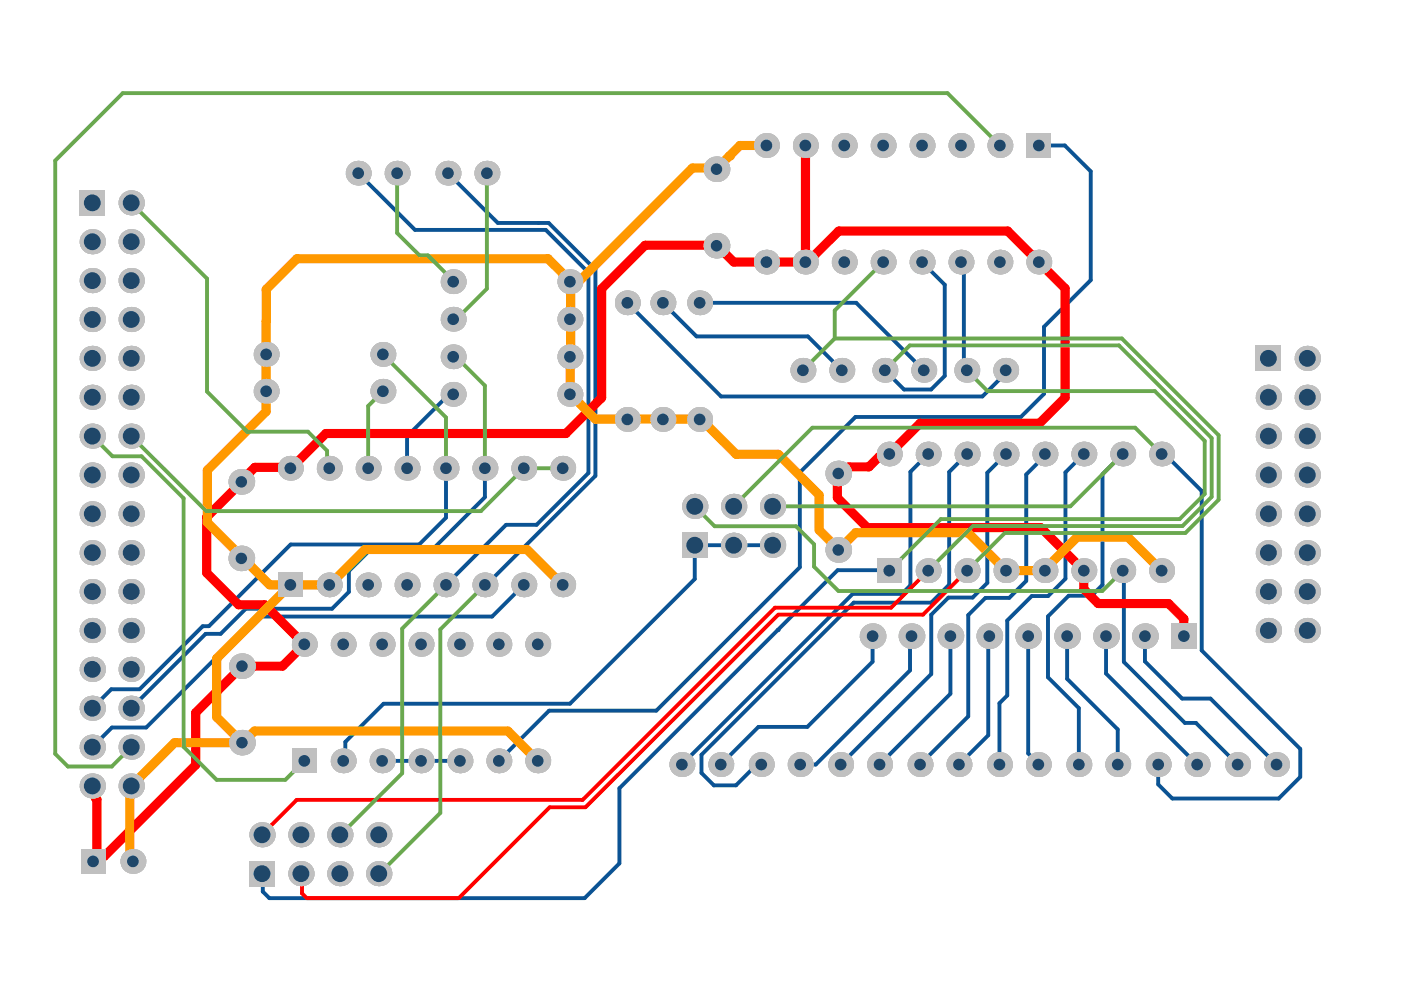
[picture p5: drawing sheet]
<svg xmlns="http://www.w3.org/2000/svg" width="297mm" height="210mm" viewBox="0 0 297 210" stroke-linecap="round" stroke-linejoin="round" font-family="sans-serif">
<path d="M88 48.7h27.7l9.1 9.1v42.5l-11 11h-6.5M105.5 47.3h10.8l9.9 9.9v43.7l-23.1 23.1h-.3M140.5 64.2l7.2 7.1h23.6l7.2 7.2M96.1 83.6h-.9l-8.9 8.9v6.8M88.9 115.4h-27.3l-17.3 17.4h-1.3M177.6 120.9h10.8M201.2 124l-3.8 3.8h-16.4l-32.3 32.2v3.9l2.7 2.6h4.6l4.5-4.4h.9M120.8 149.2h-39.5l-8.1 8.1v4.3" fill="none" stroke="#0b5394" stroke-width=".82"/>
<circle cx="164.9" cy="133.6" r=".41" fill="#0b5394"/>
<path d="M196.8 96.3l-3.8 3.7v24.1l-1.8 1.8h-10.4l-36.2 36.2M205 96.3l-3.8 3.8v23.9M213.3 96.3l-4 3.9v23.4l-3.1 3.1h-5.1l-3.7 3.6v12.6l-19.2 19.2M221.5 96.3v.3l-3.9 4v22.6l-3.6 3.6h-5.1l-3.6 3.6v21.5l-10.2 10.2M229.8 96.3l-3.9 3.9v22.5l-3.7 3.7h-3.5l-5.1 5.2v15.9l-1.7 1.6v13M238 96.3l-4.2 4.2v23.5l-2.4 2.3h-4.8l-4.4 4.4v12.9l6.5 6.5v12M246.3 96.3h.6l7.9 7.8v33.8l20.9 20.9v5.9l-4.6 4.6h-22.5l-3-3v-4.2M177.6 120.9l-46.3 46.2v16l-7.4 7.3h-66.8l-1.4-1.4v-3.6l-.1-.2M238 121l.3 .2v19.1l12.9 13h2.4l8.8 8.8M250.6 148.1h6" fill="none" stroke="#0b5394" stroke-width=".82"/>
<circle cx="270.6" cy="162.1" r=".41" fill="#0b5394"/>
<path d="M185 134.9v5.4l-13.8 13.8h-10.4l-8 8M192.9 135.2v6.9l-19.9 20h-3.3M201.5 134.9v12.2l-15 15M209.8 134.9l-.3 .2v20.8l-6.2 6.2M218 134.9v24.8l2.1 2.2v.2M242.7 134.9v5.3l7.9 7.9M256.6 148.1l14 14" fill="none" stroke="#0b5394" stroke-width=".82"/>
<circle cx="253.8" cy="162.1" r=".41" fill="#0b5394"/>
<g fill="none" stroke="#0b5394" stroke-width=".82">
<path d="M75.9 36.7l12.1 12M95 36.7l10.5 10.6M220.2 30.8h5.6l5.5 5.5v23.1l-10 9.9v14.2l-4.9 4.9h-35l-11.8 11.8v20.1l-30.5 30.4h-22.7l-10.6 10.6M195.5 55.6l4.8 4.8v19.3l-2.9 2.9h-5.7l-4.1-4.1M203.7 55.6l.7 .6v21.7l.6 .6M133 64.2l19.9 19.9h55.4l4.9-5v-.6M148.3 64.2h33.2l14.4 14.3M94.6 99.3v10.5l-5.7 5.6M102.8 99.3v6.1l-11.5 11.5h-13.2l-4.1 4.2v4.4l-3.6 3.6h-18.3l-5.3 5.3h-3.2l-15.8 15.8M107.3 111.3l-12.7 12.7M163.8 115.6h-16.5v7.2l-26.5 26.4M43 132.8l-13.4 13.3h-6l-4 4.1"/>
<path d="M111.1 124l-6.8 6.7h-49.8l-23.5 23.5h-7.3l-4.1 4.2M188.4 120.9l.1 .1M193.3 134.9l-.4 .3M226.3 134.9v9l10.7 10.8v7.4M234.5 134.9v7.9l19.3 19.3M81 161.3h16.5"/>
</g>
<circle cx="19.6" cy="166.6" r="2.67" fill="#c0c0c0"/>
<circle cx="19.6" cy="166.6" r="1.79" fill="#1f4769"/>
<circle cx="19.6" cy="125.4" r="2.67" fill="#c0c0c0"/>
<circle cx="19.6" cy="125.4" r="1.79" fill="#1f4769"/>
<circle cx="19.6" cy="141.9" r="2.67" fill="#c0c0c0"/>
<circle cx="19.6" cy="141.9" r="1.79" fill="#1f4769"/>
<circle cx="19.6" cy="158.4" r="2.67" fill="#c0c0c0"/>
<circle cx="19.6" cy="158.4" r="1.79" fill="#1f4769"/>
<circle cx="19.6" cy="133.7" r="2.67" fill="#c0c0c0"/>
<circle cx="19.6" cy="133.7" r="1.79" fill="#1f4769"/>
<circle cx="19.6" cy="150.2" r="2.67" fill="#c0c0c0"/>
<circle cx="19.6" cy="150.2" r="1.79" fill="#1f4769"/>
<path d="M17.1 180h5.3v5.3h-5.3z" fill-rule="evenodd" fill="#c0c0c0"/>
<circle cx="19.7" cy="182.6" r="1.24" fill="#1f4769"/>
<circle cx="27.8" cy="166.6" r="2.67" fill="#c0c0c0"/>
<circle cx="27.8" cy="166.6" r="1.79" fill="#1f4769"/>
<circle cx="27.8" cy="158.4" r="2.67" fill="#c0c0c0"/>
<circle cx="27.8" cy="158.4" r="1.79" fill="#1f4769"/>
<circle cx="27.8" cy="117.2" r="2.67" fill="#c0c0c0"/>
<circle cx="27.8" cy="117.2" r="1.79" fill="#1f4769"/>
<circle cx="27.8" cy="141.9" r="2.67" fill="#c0c0c0"/>
<circle cx="27.8" cy="141.9" r="1.79" fill="#1f4769"/>
<circle cx="27.8" cy="125.4" r="2.67" fill="#c0c0c0"/>
<circle cx="27.8" cy="125.4" r="1.79" fill="#1f4769"/>
<circle cx="27.8" cy="133.7" r="2.67" fill="#c0c0c0"/>
<circle cx="27.8" cy="133.7" r="1.79" fill="#1f4769"/>
<circle cx="27.8" cy="150.2" r="2.67" fill="#c0c0c0"/>
<circle cx="27.8" cy="150.2" r="1.79" fill="#1f4769"/>
<circle cx="28.2" cy="182.6" r="2.63" fill="#c0c0c0"/>
<circle cx="28.2" cy="182.6" r="1.24" fill="#1f4769"/>
<circle cx="51.2" cy="118.4" r="2.71" fill="#c0c0c0"/>
<circle cx="51.2" cy="118.4" r="1.22" fill="#1f4769"/>
<path d="M52.9 182.6h5.3v5.3h-5.3z" fill-rule="evenodd" fill="#c0c0c0"/>
<circle cx="55.6" cy="185.2" r="1.79" fill="#1f4769"/>
<circle cx="72.1" cy="185.2" r="2.67" fill="#c0c0c0"/>
<circle cx="72.1" cy="185.2" r="1.79" fill="#1f4769"/>
<circle cx="80.3" cy="185.2" r="2.67" fill="#c0c0c0"/>
<circle cx="80.3" cy="185.2" r="1.79" fill="#1f4769"/>
<circle cx="63.8" cy="185.2" r="2.67" fill="#c0c0c0"/>
<circle cx="63.8" cy="185.2" r="1.79" fill="#1f4769"/>
<circle cx="55.6" cy="177" r="2.67" fill="#c0c0c0"/>
<circle cx="55.6" cy="177" r="1.79" fill="#1f4769"/>
<circle cx="72.1" cy="177" r="2.67" fill="#c0c0c0"/>
<circle cx="72.1" cy="177" r="1.79" fill="#1f4769"/>
<circle cx="80.3" cy="177" r="2.67" fill="#c0c0c0"/>
<circle cx="80.3" cy="177" r="1.79" fill="#1f4769"/>
<circle cx="63.8" cy="177" r="2.67" fill="#c0c0c0"/>
<circle cx="63.8" cy="177" r="1.79" fill="#1f4769"/>
<path d="M61.9 158.7h5.3v5.3h-5.3z" fill-rule="evenodd" fill="#c0c0c0"/>
<circle cx="64.5" cy="161.3" r="1.24" fill="#1f4769"/>
<circle cx="105.8" cy="161.3" r="2.63" fill="#c0c0c0"/>
<circle cx="105.8" cy="161.3" r="1.24" fill="#1f4769"/>
<circle cx="81" cy="161.3" r="2.63" fill="#c0c0c0"/>
<circle cx="81" cy="161.3" r="1.24" fill="#1f4769"/>
<circle cx="97.5" cy="161.3" r="2.63" fill="#c0c0c0"/>
<circle cx="97.5" cy="161.3" r="1.24" fill="#1f4769"/>
<circle cx="89.3" cy="161.3" r="2.63" fill="#c0c0c0"/>
<circle cx="89.3" cy="161.3" r="1.24" fill="#1f4769"/>
<circle cx="72.8" cy="161.3" r="2.63" fill="#c0c0c0"/>
<circle cx="72.8" cy="161.3" r="1.24" fill="#1f4769"/>
<circle cx="114" cy="161.3" r="2.63" fill="#c0c0c0"/>
<circle cx="114" cy="161.3" r="1.24" fill="#1f4769"/>
<circle cx="51.3" cy="157.5" r="2.71" fill="#c0c0c0"/>
<circle cx="51.3" cy="157.5" r="1.22" fill="#1f4769"/>
<circle cx="51.3" cy="141.2" r="2.71" fill="#c0c0c0"/>
<circle cx="51.3" cy="141.2" r="1.22" fill="#1f4769"/>
<circle cx="64.5" cy="136.6" r="2.63" fill="#c0c0c0"/>
<circle cx="64.5" cy="136.6" r="1.24" fill="#1f4769"/>
<circle cx="81" cy="136.6" r="2.63" fill="#c0c0c0"/>
<circle cx="81" cy="136.6" r="1.24" fill="#1f4769"/>
<circle cx="72.8" cy="136.6" r="2.63" fill="#c0c0c0"/>
<circle cx="72.8" cy="136.6" r="1.24" fill="#1f4769"/>
<circle cx="97.5" cy="136.6" r="2.63" fill="#c0c0c0"/>
<circle cx="97.5" cy="136.6" r="1.24" fill="#1f4769"/>
<circle cx="105.8" cy="136.6" r="2.63" fill="#c0c0c0"/>
<circle cx="105.8" cy="136.6" r="1.24" fill="#1f4769"/>
<circle cx="114" cy="136.6" r="2.63" fill="#c0c0c0"/>
<circle cx="114" cy="136.6" r="1.24" fill="#1f4769"/>
<circle cx="89.3" cy="136.6" r="2.63" fill="#c0c0c0"/>
<circle cx="89.3" cy="136.6" r="1.24" fill="#1f4769"/>
<path d="M58.9 121.4h5.3v5.2h-5.3z" fill-rule="evenodd" fill="#c0c0c0"/>
<circle cx="61.6" cy="124" r="1.24" fill="#1f4769"/>
<circle cx="119.3" cy="124" r="2.63" fill="#c0c0c0"/>
<circle cx="119.3" cy="124" r="1.24" fill="#1f4769"/>
<circle cx="111.1" cy="124" r="2.63" fill="#c0c0c0"/>
<circle cx="111.1" cy="124" r="1.24" fill="#1f4769"/>
<circle cx="102.8" cy="124" r="2.63" fill="#c0c0c0"/>
<circle cx="102.8" cy="124" r="1.24" fill="#1f4769"/>
<circle cx="78.1" cy="124" r="2.63" fill="#c0c0c0"/>
<circle cx="78.1" cy="124" r="1.24" fill="#1f4769"/>
<circle cx="86.3" cy="124" r="2.63" fill="#c0c0c0"/>
<circle cx="86.3" cy="124" r="1.24" fill="#1f4769"/>
<circle cx="94.6" cy="124" r="2.63" fill="#c0c0c0"/>
<circle cx="94.6" cy="124" r="1.24" fill="#1f4769"/>
<circle cx="69.8" cy="124" r="2.63" fill="#c0c0c0"/>
<circle cx="69.8" cy="124" r="1.24" fill="#1f4769"/>
<circle cx="19.6" cy="117.2" r="2.67" fill="#c0c0c0"/>
<circle cx="19.6" cy="117.2" r="1.79" fill="#1f4769"/>
<circle cx="19.6" cy="109" r="2.67" fill="#c0c0c0"/>
<circle cx="19.6" cy="109" r="1.79" fill="#1f4769"/>
<path d="M16.9 40.3h5.3v5.4h-5.3z" fill-rule="evenodd" fill="#c0c0c0"/>
<circle cx="19.6" cy="43" r="1.79" fill="#1f4769"/>
<circle cx="19.6" cy="84.2" r="2.67" fill="#c0c0c0"/>
<circle cx="19.6" cy="84.2" r="1.79" fill="#1f4769"/>
<circle cx="19.6" cy="100.7" r="2.67" fill="#c0c0c0"/>
<circle cx="19.6" cy="100.7" r="1.79" fill="#1f4769"/>
<circle cx="19.6" cy="67.7" r="2.67" fill="#c0c0c0"/>
<circle cx="19.6" cy="67.7" r="1.79" fill="#1f4769"/>
<circle cx="19.6" cy="59.5" r="2.67" fill="#c0c0c0"/>
<circle cx="19.6" cy="59.5" r="1.79" fill="#1f4769"/>
<circle cx="19.6" cy="76" r="2.67" fill="#c0c0c0"/>
<circle cx="19.6" cy="76" r="1.79" fill="#1f4769"/>
<circle cx="19.6" cy="51.3" r="2.67" fill="#c0c0c0"/>
<circle cx="19.6" cy="51.3" r="1.79" fill="#1f4769"/>
<circle cx="19.6" cy="92.5" r="2.67" fill="#c0c0c0"/>
<circle cx="19.6" cy="92.5" r="1.79" fill="#1f4769"/>
<circle cx="27.8" cy="109" r="2.67" fill="#c0c0c0"/>
<circle cx="27.8" cy="109" r="1.79" fill="#1f4769"/>
<circle cx="27.8" cy="67.7" r="2.67" fill="#c0c0c0"/>
<circle cx="27.8" cy="67.7" r="1.79" fill="#1f4769"/>
<circle cx="27.8" cy="100.7" r="2.67" fill="#c0c0c0"/>
<circle cx="27.8" cy="100.7" r="1.79" fill="#1f4769"/>
<circle cx="27.8" cy="92.5" r="2.67" fill="#c0c0c0"/>
<circle cx="27.8" cy="92.5" r="1.79" fill="#1f4769"/>
<circle cx="27.8" cy="76" r="2.67" fill="#c0c0c0"/>
<circle cx="27.8" cy="76" r="1.79" fill="#1f4769"/>
<circle cx="51.2" cy="102.2" r="2.71" fill="#c0c0c0"/>
<circle cx="51.2" cy="102.2" r="1.22" fill="#1f4769"/>
<circle cx="61.6" cy="99.3" r="2.63" fill="#c0c0c0"/>
<circle cx="61.6" cy="99.3" r="1.24" fill="#1f4769"/>
<circle cx="78.1" cy="99.3" r="2.63" fill="#c0c0c0"/>
<circle cx="78.1" cy="99.3" r="1.24" fill="#1f4769"/>
<circle cx="86.3" cy="99.3" r="2.63" fill="#c0c0c0"/>
<circle cx="86.3" cy="99.3" r="1.24" fill="#1f4769"/>
<circle cx="94.6" cy="99.3" r="2.63" fill="#c0c0c0"/>
<circle cx="94.6" cy="99.3" r="1.24" fill="#1f4769"/>
<circle cx="69.8" cy="99.3" r="2.63" fill="#c0c0c0"/>
<circle cx="69.8" cy="99.3" r="1.24" fill="#1f4769"/>
<circle cx="102.8" cy="99.3" r="2.63" fill="#c0c0c0"/>
<circle cx="102.8" cy="99.3" r="1.24" fill="#1f4769"/>
<circle cx="119.3" cy="99.3" r="2.63" fill="#c0c0c0"/>
<circle cx="119.3" cy="99.3" r="1.24" fill="#1f4769"/>
<circle cx="111.1" cy="99.3" r="2.63" fill="#c0c0c0"/>
<circle cx="111.1" cy="99.3" r="1.24" fill="#1f4769"/>
<circle cx="133" cy="88.9" r="2.63" fill="#c0c0c0"/>
<circle cx="133" cy="88.9" r="1.24" fill="#1f4769"/>
<circle cx="27.8" cy="84.2" r="2.67" fill="#c0c0c0"/>
<circle cx="27.8" cy="84.2" r="1.79" fill="#1f4769"/>
<circle cx="96.1" cy="83.6" r="2.63" fill="#c0c0c0"/>
<circle cx="96.1" cy="83.6" r="1.24" fill="#1f4769"/>
<circle cx="120.8" cy="83.6" r="2.63" fill="#c0c0c0"/>
<circle cx="120.8" cy="83.6" r="1.24" fill="#1f4769"/>
<circle cx="81.2" cy="83" r="2.63" fill="#c0c0c0"/>
<circle cx="81.2" cy="83" r="1.24" fill="#1f4769"/>
<circle cx="56.4" cy="83" r="2.63" fill="#c0c0c0"/>
<circle cx="56.4" cy="83" r="1.24" fill="#1f4769"/>
<circle cx="120.8" cy="75.6" r="2.63" fill="#c0c0c0"/>
<circle cx="120.8" cy="75.6" r="1.24" fill="#1f4769"/>
<circle cx="96.1" cy="75.6" r="2.63" fill="#c0c0c0"/>
<circle cx="96.1" cy="75.6" r="1.24" fill="#1f4769"/>
<circle cx="81.2" cy="75.1" r="2.63" fill="#c0c0c0"/>
<circle cx="81.2" cy="75.1" r="1.24" fill="#1f4769"/>
<circle cx="56.4" cy="75.1" r="2.63" fill="#c0c0c0"/>
<circle cx="56.4" cy="75.1" r="1.24" fill="#1f4769"/>
<circle cx="120.8" cy="67.7" r="2.63" fill="#c0c0c0"/>
<circle cx="120.8" cy="67.7" r="1.24" fill="#1f4769"/>
<circle cx="96.1" cy="67.7" r="2.63" fill="#c0c0c0"/>
<circle cx="96.1" cy="67.7" r="1.24" fill="#1f4769"/>
<circle cx="140.5" cy="64.2" r="2.63" fill="#c0c0c0"/>
<circle cx="140.5" cy="64.2" r="1.24" fill="#1f4769"/>
<circle cx="133" cy="64.2" r="2.63" fill="#c0c0c0"/>
<circle cx="133" cy="64.2" r="1.24" fill="#1f4769"/>
<circle cx="96.1" cy="59.7" r="2.63" fill="#c0c0c0"/>
<circle cx="96.1" cy="59.7" r="1.24" fill="#1f4769"/>
<circle cx="120.8" cy="59.7" r="2.63" fill="#c0c0c0"/>
<circle cx="120.8" cy="59.7" r="1.24" fill="#1f4769"/>
<circle cx="27.8" cy="59.5" r="2.67" fill="#c0c0c0"/>
<circle cx="27.8" cy="59.5" r="1.79" fill="#1f4769"/>
<circle cx="27.8" cy="51.3" r="2.67" fill="#c0c0c0"/>
<circle cx="27.8" cy="51.3" r="1.79" fill="#1f4769"/>
<circle cx="27.8" cy="43" r="2.67" fill="#c0c0c0"/>
<circle cx="27.8" cy="43" r="1.79" fill="#1f4769"/>
<circle cx="75.9" cy="36.7" r="2.63" fill="#c0c0c0"/>
<circle cx="75.9" cy="36.7" r="1.24" fill="#1f4769"/>
<circle cx="84.2" cy="36.7" r="2.63" fill="#c0c0c0"/>
<circle cx="84.2" cy="36.7" r="1.24" fill="#1f4769"/>
<circle cx="103.2" cy="36.7" r="2.63" fill="#c0c0c0"/>
<circle cx="103.2" cy="36.7" r="1.24" fill="#1f4769"/>
<circle cx="95" cy="36.7" r="2.63" fill="#c0c0c0"/>
<circle cx="95" cy="36.7" r="1.24" fill="#1f4769"/>
<circle cx="144.6" cy="162.1" r="2.63" fill="#c0c0c0"/>
<circle cx="144.6" cy="162.1" r="1.24" fill="#1f4769"/>
<path d="M144.6 112.9h5.4v5.4h-5.4z" fill-rule="evenodd" fill="#c0c0c0"/>
<circle cx="147.3" cy="115.6" r="1.79" fill="#1f4769"/>
<circle cx="147.3" cy="107.4" r="2.67" fill="#c0c0c0"/>
<circle cx="147.3" cy="107.4" r="1.79" fill="#1f4769"/>
<circle cx="152.8" cy="162.1" r="2.63" fill="#c0c0c0"/>
<circle cx="152.8" cy="162.1" r="1.24" fill="#1f4769"/>
<circle cx="155.5" cy="115.6" r="2.67" fill="#c0c0c0"/>
<circle cx="155.5" cy="115.6" r="1.79" fill="#1f4769"/>
<circle cx="155.5" cy="107.4" r="2.67" fill="#c0c0c0"/>
<circle cx="155.5" cy="107.4" r="1.79" fill="#1f4769"/>
<circle cx="161.4" cy="162.1" r="2.63" fill="#c0c0c0"/>
<circle cx="161.4" cy="162.1" r="1.24" fill="#1f4769"/>
<circle cx="163.8" cy="115.6" r="2.67" fill="#c0c0c0"/>
<circle cx="163.8" cy="115.6" r="1.79" fill="#1f4769"/>
<circle cx="169.7" cy="162.1" r="2.63" fill="#c0c0c0"/>
<circle cx="169.7" cy="162.1" r="1.24" fill="#1f4769"/>
<circle cx="177.7" cy="116.6" r="2.71" fill="#c0c0c0"/>
<circle cx="177.7" cy="116.6" r="1.22" fill="#1f4769"/>
<circle cx="178.2" cy="162.1" r="2.63" fill="#c0c0c0"/>
<circle cx="178.2" cy="162.1" r="1.24" fill="#1f4769"/>
<circle cx="185" cy="134.9" r="2.71" fill="#c0c0c0"/>
<circle cx="185" cy="134.9" r="1.24" fill="#1f4769"/>
<circle cx="186.5" cy="162.1" r="2.63" fill="#c0c0c0"/>
<circle cx="186.5" cy="162.1" r="1.24" fill="#1f4769"/>
<path d="M185.9 118.4h5.3v5.2h-5.3z" fill-rule="evenodd" fill="#c0c0c0"/>
<circle cx="188.5" cy="121" r="1.24" fill="#1f4769"/>
<circle cx="193.3" cy="134.9" r="2.71" fill="#c0c0c0"/>
<circle cx="193.3" cy="134.9" r="1.24" fill="#1f4769"/>
<circle cx="195.1" cy="162.1" r="2.63" fill="#c0c0c0"/>
<circle cx="195.1" cy="162.1" r="1.24" fill="#1f4769"/>
<circle cx="203.3" cy="162.1" r="2.63" fill="#c0c0c0"/>
<circle cx="203.3" cy="162.1" r="1.24" fill="#1f4769"/>
<circle cx="211.9" cy="162.1" r="2.63" fill="#c0c0c0"/>
<circle cx="211.9" cy="162.1" r="1.24" fill="#1f4769"/>
<circle cx="220.1" cy="162.1" r="2.63" fill="#c0c0c0"/>
<circle cx="220.1" cy="162.1" r="1.24" fill="#1f4769"/>
<circle cx="253.8" cy="162.1" r="2.63" fill="#c0c0c0"/>
<circle cx="253.8" cy="162.1" r="1.24" fill="#1f4769"/>
<circle cx="237" cy="162.1" r="2.63" fill="#c0c0c0"/>
<circle cx="237" cy="162.1" r="1.24" fill="#1f4769"/>
<circle cx="270.6" cy="162.1" r="2.63" fill="#c0c0c0"/>
<circle cx="270.6" cy="162.1" r="1.24" fill="#1f4769"/>
<circle cx="228.7" cy="162.1" r="2.63" fill="#c0c0c0"/>
<circle cx="228.7" cy="162.1" r="1.24" fill="#1f4769"/>
<circle cx="245.6" cy="162.1" r="2.63" fill="#c0c0c0"/>
<circle cx="245.6" cy="162.1" r="1.24" fill="#1f4769"/>
<circle cx="262.4" cy="162.1" r="2.63" fill="#c0c0c0"/>
<circle cx="262.4" cy="162.1" r="1.24" fill="#1f4769"/>
<circle cx="201.5" cy="134.9" r="2.71" fill="#c0c0c0"/>
<circle cx="201.5" cy="134.9" r="1.24" fill="#1f4769"/>
<circle cx="209.8" cy="134.9" r="2.71" fill="#c0c0c0"/>
<circle cx="209.8" cy="134.9" r="1.24" fill="#1f4769"/>
<circle cx="218" cy="134.9" r="2.71" fill="#c0c0c0"/>
<circle cx="218" cy="134.9" r="1.24" fill="#1f4769"/>
<circle cx="226.3" cy="134.9" r="2.71" fill="#c0c0c0"/>
<circle cx="226.3" cy="134.9" r="1.24" fill="#1f4769"/>
<path d="M248.3 132.2h5.4v5.4h-5.4z" fill-rule="evenodd" fill="#c0c0c0"/>
<circle cx="251" cy="134.9" r="1.24" fill="#1f4769"/>
<circle cx="242.7" cy="134.9" r="2.71" fill="#c0c0c0"/>
<circle cx="242.7" cy="134.9" r="1.24" fill="#1f4769"/>
<circle cx="234.5" cy="134.9" r="2.71" fill="#c0c0c0"/>
<circle cx="234.5" cy="134.9" r="1.24" fill="#1f4769"/>
<circle cx="268.9" cy="133.7" r="2.67" fill="#c0c0c0"/>
<circle cx="268.9" cy="133.7" r="1.79" fill="#1f4769"/>
<circle cx="277.2" cy="133.7" r="2.67" fill="#c0c0c0"/>
<circle cx="277.2" cy="133.7" r="1.79" fill="#1f4769"/>
<circle cx="268.9" cy="125.4" r="2.67" fill="#c0c0c0"/>
<circle cx="268.9" cy="125.4" r="1.79" fill="#1f4769"/>
<circle cx="277.2" cy="125.4" r="2.67" fill="#c0c0c0"/>
<circle cx="277.2" cy="125.4" r="1.79" fill="#1f4769"/>
<circle cx="196.8" cy="121" r="2.63" fill="#c0c0c0"/>
<circle cx="196.8" cy="121" r="1.24" fill="#1f4769"/>
<circle cx="205" cy="121" r="2.63" fill="#c0c0c0"/>
<circle cx="205" cy="121" r="1.24" fill="#1f4769"/>
<circle cx="213.3" cy="121" r="2.63" fill="#c0c0c0"/>
<circle cx="213.3" cy="121" r="1.24" fill="#1f4769"/>
<circle cx="221.5" cy="121" r="2.63" fill="#c0c0c0"/>
<circle cx="221.5" cy="121" r="1.24" fill="#1f4769"/>
<circle cx="246.3" cy="121" r="2.63" fill="#c0c0c0"/>
<circle cx="246.3" cy="121" r="1.24" fill="#1f4769"/>
<circle cx="238" cy="121" r="2.63" fill="#c0c0c0"/>
<circle cx="238" cy="121" r="1.24" fill="#1f4769"/>
<circle cx="229.8" cy="121" r="2.63" fill="#c0c0c0"/>
<circle cx="229.8" cy="121" r="1.24" fill="#1f4769"/>
<circle cx="268.9" cy="117.2" r="2.67" fill="#c0c0c0"/>
<circle cx="268.9" cy="117.2" r="1.79" fill="#1f4769"/>
<circle cx="277.2" cy="117.2" r="2.67" fill="#c0c0c0"/>
<circle cx="277.2" cy="117.2" r="1.79" fill="#1f4769"/>
<circle cx="268.9" cy="109" r="2.67" fill="#c0c0c0"/>
<circle cx="268.9" cy="109" r="1.79" fill="#1f4769"/>
<circle cx="277.2" cy="109" r="2.67" fill="#c0c0c0"/>
<circle cx="277.2" cy="109" r="1.79" fill="#1f4769"/>
<circle cx="140.5" cy="88.9" r="2.63" fill="#c0c0c0"/>
<circle cx="140.5" cy="88.9" r="1.24" fill="#1f4769"/>
<circle cx="148.3" cy="64.2" r="2.63" fill="#c0c0c0"/>
<circle cx="148.3" cy="64.2" r="1.24" fill="#1f4769"/>
<circle cx="148.3" cy="88.9" r="2.63" fill="#c0c0c0"/>
<circle cx="148.3" cy="88.9" r="1.24" fill="#1f4769"/>
<circle cx="151.9" cy="35.9" r="2.71" fill="#c0c0c0"/>
<circle cx="151.9" cy="35.9" r="1.22" fill="#1f4769"/>
<circle cx="151.9" cy="52.1" r="2.71" fill="#c0c0c0"/>
<circle cx="151.9" cy="52.1" r="1.22" fill="#1f4769"/>
<circle cx="162.5" cy="55.6" r="2.63" fill="#c0c0c0"/>
<circle cx="162.5" cy="55.6" r="1.24" fill="#1f4769"/>
<circle cx="162.5" cy="30.8" r="2.63" fill="#c0c0c0"/>
<circle cx="162.5" cy="30.8" r="1.24" fill="#1f4769"/>
<circle cx="163.8" cy="107.4" r="2.67" fill="#c0c0c0"/>
<circle cx="163.8" cy="107.4" r="1.79" fill="#1f4769"/>
<circle cx="170.2" cy="78.5" r="2.63" fill="#c0c0c0"/>
<circle cx="170.2" cy="78.5" r="1.24" fill="#1f4769"/>
<circle cx="170.7" cy="55.6" r="2.63" fill="#c0c0c0"/>
<circle cx="170.7" cy="55.6" r="1.24" fill="#1f4769"/>
<circle cx="170.7" cy="30.8" r="2.63" fill="#c0c0c0"/>
<circle cx="170.7" cy="30.8" r="1.24" fill="#1f4769"/>
<circle cx="177.7" cy="100.4" r="2.71" fill="#c0c0c0"/>
<circle cx="177.7" cy="100.4" r="1.22" fill="#1f4769"/>
<circle cx="178.5" cy="78.5" r="2.63" fill="#c0c0c0"/>
<circle cx="178.5" cy="78.5" r="1.24" fill="#1f4769"/>
<circle cx="179" cy="30.8" r="2.63" fill="#c0c0c0"/>
<circle cx="179" cy="30.8" r="1.24" fill="#1f4769"/>
<circle cx="277.2" cy="100.7" r="2.67" fill="#c0c0c0"/>
<circle cx="277.2" cy="100.7" r="1.79" fill="#1f4769"/>
<circle cx="268.9" cy="100.7" r="2.67" fill="#c0c0c0"/>
<circle cx="268.9" cy="100.7" r="1.79" fill="#1f4769"/>
<circle cx="188.5" cy="96.3" r="2.63" fill="#c0c0c0"/>
<circle cx="188.5" cy="96.3" r="1.24" fill="#1f4769"/>
<circle cx="196.8" cy="96.3" r="2.63" fill="#c0c0c0"/>
<circle cx="196.8" cy="96.3" r="1.24" fill="#1f4769"/>
<circle cx="205" cy="96.3" r="2.63" fill="#c0c0c0"/>
<circle cx="205" cy="96.3" r="1.24" fill="#1f4769"/>
<circle cx="246.3" cy="96.3" r="2.63" fill="#c0c0c0"/>
<circle cx="246.3" cy="96.3" r="1.24" fill="#1f4769"/>
<circle cx="238" cy="96.3" r="2.63" fill="#c0c0c0"/>
<circle cx="238" cy="96.3" r="1.24" fill="#1f4769"/>
<circle cx="229.8" cy="96.3" r="2.63" fill="#c0c0c0"/>
<circle cx="229.8" cy="96.3" r="1.24" fill="#1f4769"/>
<circle cx="221.5" cy="96.3" r="2.63" fill="#c0c0c0"/>
<circle cx="221.5" cy="96.3" r="1.24" fill="#1f4769"/>
<circle cx="213.3" cy="96.3" r="2.63" fill="#c0c0c0"/>
<circle cx="213.3" cy="96.3" r="1.24" fill="#1f4769"/>
<circle cx="277.2" cy="92.5" r="2.67" fill="#c0c0c0"/>
<circle cx="277.2" cy="92.5" r="1.79" fill="#1f4769"/>
<circle cx="268.9" cy="92.5" r="2.67" fill="#c0c0c0"/>
<circle cx="268.9" cy="92.5" r="1.79" fill="#1f4769"/>
<circle cx="277.2" cy="84.2" r="2.67" fill="#c0c0c0"/>
<circle cx="277.2" cy="84.2" r="1.79" fill="#1f4769"/>
<circle cx="268.9" cy="84.2" r="2.67" fill="#c0c0c0"/>
<circle cx="268.9" cy="84.2" r="1.79" fill="#1f4769"/>
<circle cx="187.6" cy="78.5" r="2.63" fill="#c0c0c0"/>
<circle cx="187.6" cy="78.5" r="1.24" fill="#1f4769"/>
<circle cx="195.9" cy="78.5" r="2.63" fill="#c0c0c0"/>
<circle cx="195.9" cy="78.5" r="1.24" fill="#1f4769"/>
<circle cx="205" cy="78.5" r="2.63" fill="#c0c0c0"/>
<circle cx="205" cy="78.5" r="1.24" fill="#1f4769"/>
<circle cx="213.2" cy="78.5" r="2.63" fill="#c0c0c0"/>
<circle cx="213.2" cy="78.5" r="1.24" fill="#1f4769"/>
<circle cx="277.2" cy="76" r="2.67" fill="#c0c0c0"/>
<circle cx="277.2" cy="76" r="1.79" fill="#1f4769"/>
<path d="M266.2 73.3h5.4v5.4h-5.4z" fill-rule="evenodd" fill="#c0c0c0"/>
<circle cx="268.9" cy="76" r="1.79" fill="#1f4769"/>
<circle cx="179" cy="55.6" r="2.63" fill="#c0c0c0"/>
<circle cx="179" cy="55.6" r="1.24" fill="#1f4769"/>
<circle cx="187.2" cy="55.6" r="2.63" fill="#c0c0c0"/>
<circle cx="187.2" cy="55.6" r="1.24" fill="#1f4769"/>
<circle cx="195.5" cy="55.6" r="2.63" fill="#c0c0c0"/>
<circle cx="195.5" cy="55.6" r="1.24" fill="#1f4769"/>
<circle cx="203.7" cy="55.6" r="2.63" fill="#c0c0c0"/>
<circle cx="203.7" cy="55.6" r="1.24" fill="#1f4769"/>
<circle cx="212" cy="55.6" r="2.63" fill="#c0c0c0"/>
<circle cx="212" cy="55.6" r="1.24" fill="#1f4769"/>
<circle cx="220.2" cy="55.6" r="2.63" fill="#c0c0c0"/>
<circle cx="220.2" cy="55.6" r="1.24" fill="#1f4769"/>
<circle cx="187.2" cy="30.8" r="2.63" fill="#c0c0c0"/>
<circle cx="187.2" cy="30.8" r="1.24" fill="#1f4769"/>
<circle cx="195.5" cy="30.8" r="2.63" fill="#c0c0c0"/>
<circle cx="195.5" cy="30.8" r="1.24" fill="#1f4769"/>
<circle cx="203.7" cy="30.8" r="2.63" fill="#c0c0c0"/>
<circle cx="203.7" cy="30.8" r="1.24" fill="#1f4769"/>
<circle cx="212" cy="30.8" r="2.63" fill="#c0c0c0"/>
<circle cx="212" cy="30.8" r="1.24" fill="#1f4769"/>
<path d="M217.6 28.2h5.3v5.3h-5.3z" fill-rule="evenodd" fill="#c0c0c0"/>
<circle cx="220.2" cy="30.8" r="1.24" fill="#1f4769"/>
<path d="M183.9 111.9h36.8l9.1 9.1" fill="none" stroke="#f00" stroke-width="1.9"/>
<circle cx="229.8" cy="121" r=".97" fill="#f00"/>
<path d="M170.7 30.8v24.8M151.8 52h-15l-9.2 9.2v23.2l-7.6 7.5h-50.9l-7.4 7.4M151.8 52.1h.3l3.5 3.5h15.6l6.6-6.6h35.8l6.4 6.4h.2M220.2 55.6l5.6 5.6v23.1l-5.4 5.4h-25.3l-6.1 6.1M61.6 99.3l-.2-.2h-7.4l-2.8 2.8v.3M188.5 96.3l-.5 .5h-1.6l-2.2 2.2h-4.2l-1.4 1.4h-.8l-.3 .2v4.9l6.4 6.4M51.4 102.1l-7.6 7.5v11.9l6.8 6.7h5.5l8.4 8.4-4.6 4.6h-8.5l-9.9 9.9v11.1l-19.4 19.4h-.3l-1.1 1-.2-.1v-13l-.3-.3v-1.9l-.6-.7M229.8 121v3.9l3 3.1h15l3.2 3.2v3.7" fill="none" stroke="#f00" stroke-width="1.9"/>
<path d="M196.8 121l-7.9 7.8h-24.6l-40.8 40.8h-60.6l-7.3 7.4M205 121l-9.3 9.3h-30.7l-40.9 40.9h-7.6l-19.2 19.2h-32.3l-1-1v-3.9l-.2-.3" fill="none" stroke="#f00" stroke-width=".82"/>
<circle cx="19.6" cy="166.6" r="2.67" fill="#c0c0c0"/>
<circle cx="19.6" cy="166.6" r="1.79" fill="#1f4769"/>
<circle cx="19.6" cy="125.4" r="2.67" fill="#c0c0c0"/>
<circle cx="19.6" cy="125.4" r="1.79" fill="#1f4769"/>
<circle cx="19.6" cy="141.9" r="2.67" fill="#c0c0c0"/>
<circle cx="19.6" cy="141.9" r="1.79" fill="#1f4769"/>
<circle cx="19.6" cy="158.4" r="2.67" fill="#c0c0c0"/>
<circle cx="19.6" cy="158.4" r="1.79" fill="#1f4769"/>
<circle cx="19.6" cy="133.7" r="2.67" fill="#c0c0c0"/>
<circle cx="19.6" cy="133.7" r="1.79" fill="#1f4769"/>
<circle cx="19.6" cy="150.2" r="2.67" fill="#c0c0c0"/>
<circle cx="19.6" cy="150.2" r="1.79" fill="#1f4769"/>
<path d="M17.1 180h5.3v5.3h-5.3z" fill-rule="evenodd" fill="#c0c0c0"/>
<circle cx="19.7" cy="182.6" r="1.24" fill="#1f4769"/>
<circle cx="27.8" cy="166.6" r="2.67" fill="#c0c0c0"/>
<circle cx="27.8" cy="166.6" r="1.79" fill="#1f4769"/>
<circle cx="27.8" cy="158.4" r="2.67" fill="#c0c0c0"/>
<circle cx="27.8" cy="158.4" r="1.79" fill="#1f4769"/>
<circle cx="27.8" cy="117.2" r="2.67" fill="#c0c0c0"/>
<circle cx="27.8" cy="117.2" r="1.79" fill="#1f4769"/>
<circle cx="27.8" cy="141.9" r="2.67" fill="#c0c0c0"/>
<circle cx="27.8" cy="141.9" r="1.79" fill="#1f4769"/>
<circle cx="27.8" cy="125.4" r="2.67" fill="#c0c0c0"/>
<circle cx="27.8" cy="125.4" r="1.79" fill="#1f4769"/>
<circle cx="27.8" cy="133.7" r="2.67" fill="#c0c0c0"/>
<circle cx="27.8" cy="133.7" r="1.79" fill="#1f4769"/>
<circle cx="27.8" cy="150.2" r="2.67" fill="#c0c0c0"/>
<circle cx="27.8" cy="150.2" r="1.79" fill="#1f4769"/>
<circle cx="28.2" cy="182.6" r="2.63" fill="#c0c0c0"/>
<circle cx="28.2" cy="182.6" r="1.24" fill="#1f4769"/>
<circle cx="51.2" cy="118.4" r="2.71" fill="#c0c0c0"/>
<circle cx="51.2" cy="118.4" r="1.22" fill="#1f4769"/>
<path d="M52.9 182.6h5.3v5.3h-5.3z" fill-rule="evenodd" fill="#c0c0c0"/>
<circle cx="55.6" cy="185.2" r="1.79" fill="#1f4769"/>
<circle cx="72.1" cy="185.2" r="2.67" fill="#c0c0c0"/>
<circle cx="72.1" cy="185.2" r="1.79" fill="#1f4769"/>
<circle cx="80.3" cy="185.2" r="2.67" fill="#c0c0c0"/>
<circle cx="80.3" cy="185.2" r="1.79" fill="#1f4769"/>
<circle cx="63.8" cy="185.2" r="2.67" fill="#c0c0c0"/>
<circle cx="63.8" cy="185.2" r="1.79" fill="#1f4769"/>
<circle cx="55.6" cy="177" r="2.67" fill="#c0c0c0"/>
<circle cx="55.6" cy="177" r="1.79" fill="#1f4769"/>
<circle cx="72.1" cy="177" r="2.67" fill="#c0c0c0"/>
<circle cx="72.1" cy="177" r="1.79" fill="#1f4769"/>
<circle cx="80.3" cy="177" r="2.67" fill="#c0c0c0"/>
<circle cx="80.3" cy="177" r="1.79" fill="#1f4769"/>
<circle cx="63.8" cy="177" r="2.67" fill="#c0c0c0"/>
<circle cx="63.8" cy="177" r="1.79" fill="#1f4769"/>
<path d="M61.9 158.7h5.3v5.3h-5.3z" fill-rule="evenodd" fill="#c0c0c0"/>
<circle cx="64.5" cy="161.3" r="1.24" fill="#1f4769"/>
<circle cx="105.8" cy="161.3" r="2.63" fill="#c0c0c0"/>
<circle cx="105.8" cy="161.3" r="1.24" fill="#1f4769"/>
<circle cx="81" cy="161.3" r="2.63" fill="#c0c0c0"/>
<circle cx="81" cy="161.3" r="1.24" fill="#1f4769"/>
<circle cx="97.5" cy="161.3" r="2.63" fill="#c0c0c0"/>
<circle cx="97.5" cy="161.3" r="1.24" fill="#1f4769"/>
<circle cx="89.3" cy="161.3" r="2.63" fill="#c0c0c0"/>
<circle cx="89.3" cy="161.3" r="1.24" fill="#1f4769"/>
<circle cx="72.8" cy="161.3" r="2.63" fill="#c0c0c0"/>
<circle cx="72.8" cy="161.3" r="1.24" fill="#1f4769"/>
<circle cx="114" cy="161.3" r="2.63" fill="#c0c0c0"/>
<circle cx="114" cy="161.3" r="1.24" fill="#1f4769"/>
<circle cx="51.3" cy="157.5" r="2.71" fill="#c0c0c0"/>
<circle cx="51.3" cy="157.5" r="1.22" fill="#1f4769"/>
<circle cx="51.3" cy="141.2" r="2.71" fill="#c0c0c0"/>
<circle cx="51.3" cy="141.2" r="1.22" fill="#1f4769"/>
<circle cx="64.5" cy="136.6" r="2.63" fill="#c0c0c0"/>
<circle cx="64.5" cy="136.6" r="1.24" fill="#1f4769"/>
<circle cx="81" cy="136.6" r="2.63" fill="#c0c0c0"/>
<circle cx="81" cy="136.6" r="1.24" fill="#1f4769"/>
<circle cx="72.8" cy="136.6" r="2.63" fill="#c0c0c0"/>
<circle cx="72.8" cy="136.6" r="1.24" fill="#1f4769"/>
<circle cx="97.5" cy="136.6" r="2.63" fill="#c0c0c0"/>
<circle cx="97.5" cy="136.6" r="1.24" fill="#1f4769"/>
<circle cx="105.8" cy="136.6" r="2.63" fill="#c0c0c0"/>
<circle cx="105.8" cy="136.6" r="1.24" fill="#1f4769"/>
<circle cx="114" cy="136.6" r="2.63" fill="#c0c0c0"/>
<circle cx="114" cy="136.6" r="1.24" fill="#1f4769"/>
<circle cx="89.3" cy="136.6" r="2.63" fill="#c0c0c0"/>
<circle cx="89.3" cy="136.6" r="1.24" fill="#1f4769"/>
<path d="M58.9 121.4h5.3v5.2h-5.3z" fill-rule="evenodd" fill="#c0c0c0"/>
<circle cx="61.6" cy="124" r="1.24" fill="#1f4769"/>
<circle cx="119.3" cy="124" r="2.63" fill="#c0c0c0"/>
<circle cx="119.3" cy="124" r="1.24" fill="#1f4769"/>
<circle cx="111.1" cy="124" r="2.63" fill="#c0c0c0"/>
<circle cx="111.1" cy="124" r="1.24" fill="#1f4769"/>
<circle cx="102.8" cy="124" r="2.63" fill="#c0c0c0"/>
<circle cx="102.8" cy="124" r="1.24" fill="#1f4769"/>
<circle cx="78.1" cy="124" r="2.63" fill="#c0c0c0"/>
<circle cx="78.1" cy="124" r="1.24" fill="#1f4769"/>
<circle cx="86.3" cy="124" r="2.63" fill="#c0c0c0"/>
<circle cx="86.3" cy="124" r="1.24" fill="#1f4769"/>
<circle cx="94.6" cy="124" r="2.63" fill="#c0c0c0"/>
<circle cx="94.6" cy="124" r="1.24" fill="#1f4769"/>
<circle cx="69.8" cy="124" r="2.63" fill="#c0c0c0"/>
<circle cx="69.8" cy="124" r="1.24" fill="#1f4769"/>
<circle cx="19.6" cy="117.2" r="2.67" fill="#c0c0c0"/>
<circle cx="19.6" cy="117.2" r="1.79" fill="#1f4769"/>
<circle cx="19.6" cy="109" r="2.67" fill="#c0c0c0"/>
<circle cx="19.6" cy="109" r="1.79" fill="#1f4769"/>
<path d="M16.9 40.3h5.3v5.4h-5.3z" fill-rule="evenodd" fill="#c0c0c0"/>
<circle cx="19.6" cy="43" r="1.79" fill="#1f4769"/>
<circle cx="19.6" cy="84.2" r="2.67" fill="#c0c0c0"/>
<circle cx="19.6" cy="84.2" r="1.79" fill="#1f4769"/>
<circle cx="19.6" cy="100.7" r="2.67" fill="#c0c0c0"/>
<circle cx="19.6" cy="100.7" r="1.79" fill="#1f4769"/>
<circle cx="19.6" cy="67.7" r="2.67" fill="#c0c0c0"/>
<circle cx="19.6" cy="67.7" r="1.79" fill="#1f4769"/>
<circle cx="19.6" cy="59.5" r="2.67" fill="#c0c0c0"/>
<circle cx="19.6" cy="59.5" r="1.79" fill="#1f4769"/>
<circle cx="19.6" cy="76" r="2.67" fill="#c0c0c0"/>
<circle cx="19.6" cy="76" r="1.79" fill="#1f4769"/>
<circle cx="19.6" cy="51.3" r="2.67" fill="#c0c0c0"/>
<circle cx="19.6" cy="51.3" r="1.79" fill="#1f4769"/>
<circle cx="19.6" cy="92.5" r="2.67" fill="#c0c0c0"/>
<circle cx="19.6" cy="92.5" r="1.79" fill="#1f4769"/>
<circle cx="27.8" cy="109" r="2.67" fill="#c0c0c0"/>
<circle cx="27.8" cy="109" r="1.79" fill="#1f4769"/>
<circle cx="27.8" cy="67.7" r="2.67" fill="#c0c0c0"/>
<circle cx="27.8" cy="67.7" r="1.79" fill="#1f4769"/>
<circle cx="27.8" cy="100.7" r="2.67" fill="#c0c0c0"/>
<circle cx="27.8" cy="100.7" r="1.79" fill="#1f4769"/>
<circle cx="27.8" cy="92.5" r="2.67" fill="#c0c0c0"/>
<circle cx="27.8" cy="92.5" r="1.79" fill="#1f4769"/>
<circle cx="27.8" cy="76" r="2.67" fill="#c0c0c0"/>
<circle cx="27.8" cy="76" r="1.79" fill="#1f4769"/>
<circle cx="51.2" cy="102.2" r="2.71" fill="#c0c0c0"/>
<circle cx="51.2" cy="102.2" r="1.22" fill="#1f4769"/>
<circle cx="61.6" cy="99.3" r="2.63" fill="#c0c0c0"/>
<circle cx="61.6" cy="99.3" r="1.24" fill="#1f4769"/>
<circle cx="78.1" cy="99.3" r="2.63" fill="#c0c0c0"/>
<circle cx="78.1" cy="99.3" r="1.24" fill="#1f4769"/>
<circle cx="86.3" cy="99.3" r="2.63" fill="#c0c0c0"/>
<circle cx="86.3" cy="99.3" r="1.24" fill="#1f4769"/>
<circle cx="94.6" cy="99.3" r="2.63" fill="#c0c0c0"/>
<circle cx="94.6" cy="99.3" r="1.24" fill="#1f4769"/>
<circle cx="69.8" cy="99.3" r="2.63" fill="#c0c0c0"/>
<circle cx="69.8" cy="99.3" r="1.24" fill="#1f4769"/>
<circle cx="102.8" cy="99.3" r="2.63" fill="#c0c0c0"/>
<circle cx="102.8" cy="99.3" r="1.24" fill="#1f4769"/>
<circle cx="119.3" cy="99.3" r="2.63" fill="#c0c0c0"/>
<circle cx="119.3" cy="99.3" r="1.24" fill="#1f4769"/>
<circle cx="111.1" cy="99.3" r="2.63" fill="#c0c0c0"/>
<circle cx="111.1" cy="99.3" r="1.24" fill="#1f4769"/>
<circle cx="133" cy="88.9" r="2.63" fill="#c0c0c0"/>
<circle cx="133" cy="88.9" r="1.24" fill="#1f4769"/>
<circle cx="27.8" cy="84.2" r="2.67" fill="#c0c0c0"/>
<circle cx="27.8" cy="84.2" r="1.79" fill="#1f4769"/>
<circle cx="96.1" cy="83.6" r="2.63" fill="#c0c0c0"/>
<circle cx="96.1" cy="83.6" r="1.24" fill="#1f4769"/>
<circle cx="120.8" cy="83.6" r="2.63" fill="#c0c0c0"/>
<circle cx="120.8" cy="83.6" r="1.24" fill="#1f4769"/>
<circle cx="81.2" cy="83" r="2.63" fill="#c0c0c0"/>
<circle cx="81.2" cy="83" r="1.24" fill="#1f4769"/>
<circle cx="56.4" cy="83" r="2.63" fill="#c0c0c0"/>
<circle cx="56.4" cy="83" r="1.24" fill="#1f4769"/>
<circle cx="120.8" cy="75.6" r="2.63" fill="#c0c0c0"/>
<circle cx="120.8" cy="75.6" r="1.24" fill="#1f4769"/>
<circle cx="96.1" cy="75.6" r="2.63" fill="#c0c0c0"/>
<circle cx="96.1" cy="75.6" r="1.24" fill="#1f4769"/>
<circle cx="81.2" cy="75.1" r="2.63" fill="#c0c0c0"/>
<circle cx="81.2" cy="75.1" r="1.24" fill="#1f4769"/>
<circle cx="56.4" cy="75.1" r="2.63" fill="#c0c0c0"/>
<circle cx="56.4" cy="75.1" r="1.24" fill="#1f4769"/>
<circle cx="120.8" cy="67.7" r="2.63" fill="#c0c0c0"/>
<circle cx="120.8" cy="67.7" r="1.24" fill="#1f4769"/>
<circle cx="96.1" cy="67.7" r="2.63" fill="#c0c0c0"/>
<circle cx="96.1" cy="67.7" r="1.24" fill="#1f4769"/>
<circle cx="140.5" cy="64.2" r="2.63" fill="#c0c0c0"/>
<circle cx="140.5" cy="64.2" r="1.24" fill="#1f4769"/>
<circle cx="133" cy="64.2" r="2.63" fill="#c0c0c0"/>
<circle cx="133" cy="64.2" r="1.24" fill="#1f4769"/>
<circle cx="96.1" cy="59.7" r="2.63" fill="#c0c0c0"/>
<circle cx="96.1" cy="59.7" r="1.24" fill="#1f4769"/>
<circle cx="120.8" cy="59.7" r="2.63" fill="#c0c0c0"/>
<circle cx="120.8" cy="59.7" r="1.24" fill="#1f4769"/>
<circle cx="27.8" cy="59.5" r="2.67" fill="#c0c0c0"/>
<circle cx="27.8" cy="59.5" r="1.79" fill="#1f4769"/>
<circle cx="27.8" cy="51.3" r="2.67" fill="#c0c0c0"/>
<circle cx="27.8" cy="51.3" r="1.79" fill="#1f4769"/>
<circle cx="27.8" cy="43" r="2.67" fill="#c0c0c0"/>
<circle cx="27.8" cy="43" r="1.79" fill="#1f4769"/>
<circle cx="75.9" cy="36.7" r="2.63" fill="#c0c0c0"/>
<circle cx="75.9" cy="36.7" r="1.24" fill="#1f4769"/>
<circle cx="84.2" cy="36.7" r="2.63" fill="#c0c0c0"/>
<circle cx="84.2" cy="36.7" r="1.24" fill="#1f4769"/>
<circle cx="103.2" cy="36.7" r="2.63" fill="#c0c0c0"/>
<circle cx="103.2" cy="36.7" r="1.24" fill="#1f4769"/>
<circle cx="95" cy="36.7" r="2.63" fill="#c0c0c0"/>
<circle cx="95" cy="36.7" r="1.24" fill="#1f4769"/>
<circle cx="144.6" cy="162.1" r="2.63" fill="#c0c0c0"/>
<circle cx="144.6" cy="162.1" r="1.24" fill="#1f4769"/>
<path d="M144.6 112.9h5.4v5.4h-5.4z" fill-rule="evenodd" fill="#c0c0c0"/>
<circle cx="147.3" cy="115.6" r="1.79" fill="#1f4769"/>
<circle cx="147.3" cy="107.4" r="2.67" fill="#c0c0c0"/>
<circle cx="147.3" cy="107.4" r="1.79" fill="#1f4769"/>
<circle cx="152.8" cy="162.1" r="2.63" fill="#c0c0c0"/>
<circle cx="152.8" cy="162.1" r="1.24" fill="#1f4769"/>
<circle cx="155.5" cy="115.6" r="2.67" fill="#c0c0c0"/>
<circle cx="155.5" cy="115.6" r="1.79" fill="#1f4769"/>
<circle cx="155.5" cy="107.4" r="2.67" fill="#c0c0c0"/>
<circle cx="155.5" cy="107.4" r="1.79" fill="#1f4769"/>
<circle cx="161.4" cy="162.1" r="2.63" fill="#c0c0c0"/>
<circle cx="161.4" cy="162.1" r="1.24" fill="#1f4769"/>
<circle cx="163.8" cy="115.6" r="2.67" fill="#c0c0c0"/>
<circle cx="163.8" cy="115.6" r="1.79" fill="#1f4769"/>
<circle cx="169.7" cy="162.1" r="2.63" fill="#c0c0c0"/>
<circle cx="169.7" cy="162.1" r="1.24" fill="#1f4769"/>
<circle cx="177.7" cy="116.6" r="2.71" fill="#c0c0c0"/>
<circle cx="177.7" cy="116.6" r="1.22" fill="#1f4769"/>
<circle cx="178.2" cy="162.1" r="2.63" fill="#c0c0c0"/>
<circle cx="178.2" cy="162.1" r="1.24" fill="#1f4769"/>
<circle cx="185" cy="134.9" r="2.71" fill="#c0c0c0"/>
<circle cx="185" cy="134.9" r="1.24" fill="#1f4769"/>
<circle cx="186.5" cy="162.1" r="2.63" fill="#c0c0c0"/>
<circle cx="186.5" cy="162.1" r="1.24" fill="#1f4769"/>
<path d="M185.9 118.4h5.3v5.2h-5.3z" fill-rule="evenodd" fill="#c0c0c0"/>
<circle cx="188.5" cy="121" r="1.24" fill="#1f4769"/>
<circle cx="193.3" cy="134.9" r="2.71" fill="#c0c0c0"/>
<circle cx="193.3" cy="134.9" r="1.24" fill="#1f4769"/>
<circle cx="195.1" cy="162.1" r="2.63" fill="#c0c0c0"/>
<circle cx="195.1" cy="162.1" r="1.24" fill="#1f4769"/>
<circle cx="203.3" cy="162.1" r="2.63" fill="#c0c0c0"/>
<circle cx="203.3" cy="162.1" r="1.24" fill="#1f4769"/>
<circle cx="211.9" cy="162.1" r="2.63" fill="#c0c0c0"/>
<circle cx="211.9" cy="162.1" r="1.24" fill="#1f4769"/>
<circle cx="220.1" cy="162.1" r="2.63" fill="#c0c0c0"/>
<circle cx="220.1" cy="162.1" r="1.24" fill="#1f4769"/>
<circle cx="253.8" cy="162.1" r="2.63" fill="#c0c0c0"/>
<circle cx="253.8" cy="162.1" r="1.24" fill="#1f4769"/>
<circle cx="237" cy="162.1" r="2.63" fill="#c0c0c0"/>
<circle cx="237" cy="162.1" r="1.24" fill="#1f4769"/>
<circle cx="270.6" cy="162.1" r="2.63" fill="#c0c0c0"/>
<circle cx="270.6" cy="162.1" r="1.24" fill="#1f4769"/>
<circle cx="228.7" cy="162.1" r="2.63" fill="#c0c0c0"/>
<circle cx="228.7" cy="162.1" r="1.24" fill="#1f4769"/>
<circle cx="245.6" cy="162.1" r="2.63" fill="#c0c0c0"/>
<circle cx="245.6" cy="162.1" r="1.24" fill="#1f4769"/>
<circle cx="262.4" cy="162.1" r="2.63" fill="#c0c0c0"/>
<circle cx="262.4" cy="162.1" r="1.24" fill="#1f4769"/>
<circle cx="201.5" cy="134.9" r="2.71" fill="#c0c0c0"/>
<circle cx="201.5" cy="134.9" r="1.24" fill="#1f4769"/>
<circle cx="209.8" cy="134.9" r="2.71" fill="#c0c0c0"/>
<circle cx="209.8" cy="134.9" r="1.24" fill="#1f4769"/>
<circle cx="218" cy="134.9" r="2.71" fill="#c0c0c0"/>
<circle cx="218" cy="134.9" r="1.24" fill="#1f4769"/>
<circle cx="226.3" cy="134.9" r="2.71" fill="#c0c0c0"/>
<circle cx="226.3" cy="134.9" r="1.24" fill="#1f4769"/>
<path d="M248.3 132.2h5.4v5.4h-5.4z" fill-rule="evenodd" fill="#c0c0c0"/>
<circle cx="251" cy="134.9" r="1.24" fill="#1f4769"/>
<circle cx="242.7" cy="134.9" r="2.71" fill="#c0c0c0"/>
<circle cx="242.7" cy="134.9" r="1.24" fill="#1f4769"/>
<circle cx="234.5" cy="134.9" r="2.71" fill="#c0c0c0"/>
<circle cx="234.5" cy="134.9" r="1.24" fill="#1f4769"/>
<circle cx="268.9" cy="133.7" r="2.67" fill="#c0c0c0"/>
<circle cx="268.9" cy="133.7" r="1.79" fill="#1f4769"/>
<circle cx="277.2" cy="133.7" r="2.67" fill="#c0c0c0"/>
<circle cx="277.2" cy="133.7" r="1.79" fill="#1f4769"/>
<circle cx="268.9" cy="125.4" r="2.67" fill="#c0c0c0"/>
<circle cx="268.9" cy="125.4" r="1.79" fill="#1f4769"/>
<circle cx="277.2" cy="125.4" r="2.67" fill="#c0c0c0"/>
<circle cx="277.2" cy="125.4" r="1.79" fill="#1f4769"/>
<circle cx="196.8" cy="121" r="2.63" fill="#c0c0c0"/>
<circle cx="196.8" cy="121" r="1.24" fill="#1f4769"/>
<circle cx="205" cy="121" r="2.63" fill="#c0c0c0"/>
<circle cx="205" cy="121" r="1.24" fill="#1f4769"/>
<circle cx="213.3" cy="121" r="2.63" fill="#c0c0c0"/>
<circle cx="213.3" cy="121" r="1.24" fill="#1f4769"/>
<circle cx="221.5" cy="121" r="2.63" fill="#c0c0c0"/>
<circle cx="221.5" cy="121" r="1.24" fill="#1f4769"/>
<circle cx="246.3" cy="121" r="2.63" fill="#c0c0c0"/>
<circle cx="246.3" cy="121" r="1.24" fill="#1f4769"/>
<circle cx="238" cy="121" r="2.63" fill="#c0c0c0"/>
<circle cx="238" cy="121" r="1.24" fill="#1f4769"/>
<circle cx="229.8" cy="121" r="2.63" fill="#c0c0c0"/>
<circle cx="229.8" cy="121" r="1.24" fill="#1f4769"/>
<circle cx="268.9" cy="117.2" r="2.67" fill="#c0c0c0"/>
<circle cx="268.9" cy="117.2" r="1.79" fill="#1f4769"/>
<circle cx="277.2" cy="117.2" r="2.67" fill="#c0c0c0"/>
<circle cx="277.2" cy="117.2" r="1.79" fill="#1f4769"/>
<circle cx="268.9" cy="109" r="2.67" fill="#c0c0c0"/>
<circle cx="268.9" cy="109" r="1.79" fill="#1f4769"/>
<circle cx="277.2" cy="109" r="2.67" fill="#c0c0c0"/>
<circle cx="277.2" cy="109" r="1.79" fill="#1f4769"/>
<circle cx="140.5" cy="88.9" r="2.63" fill="#c0c0c0"/>
<circle cx="140.5" cy="88.9" r="1.24" fill="#1f4769"/>
<circle cx="148.3" cy="64.2" r="2.63" fill="#c0c0c0"/>
<circle cx="148.3" cy="64.2" r="1.24" fill="#1f4769"/>
<circle cx="148.3" cy="88.9" r="2.63" fill="#c0c0c0"/>
<circle cx="148.3" cy="88.9" r="1.24" fill="#1f4769"/>
<circle cx="151.9" cy="35.9" r="2.71" fill="#c0c0c0"/>
<circle cx="151.9" cy="35.9" r="1.22" fill="#1f4769"/>
<circle cx="151.9" cy="52.1" r="2.71" fill="#c0c0c0"/>
<circle cx="151.9" cy="52.1" r="1.22" fill="#1f4769"/>
<circle cx="162.5" cy="55.6" r="2.63" fill="#c0c0c0"/>
<circle cx="162.5" cy="55.6" r="1.24" fill="#1f4769"/>
<circle cx="162.5" cy="30.8" r="2.63" fill="#c0c0c0"/>
<circle cx="162.5" cy="30.8" r="1.24" fill="#1f4769"/>
<circle cx="163.8" cy="107.4" r="2.67" fill="#c0c0c0"/>
<circle cx="163.8" cy="107.4" r="1.79" fill="#1f4769"/>
<circle cx="170.2" cy="78.5" r="2.63" fill="#c0c0c0"/>
<circle cx="170.2" cy="78.5" r="1.24" fill="#1f4769"/>
<circle cx="170.7" cy="55.6" r="2.63" fill="#c0c0c0"/>
<circle cx="170.7" cy="55.6" r="1.24" fill="#1f4769"/>
<circle cx="170.7" cy="30.8" r="2.63" fill="#c0c0c0"/>
<circle cx="170.7" cy="30.8" r="1.24" fill="#1f4769"/>
<circle cx="177.7" cy="100.4" r="2.71" fill="#c0c0c0"/>
<circle cx="177.7" cy="100.4" r="1.22" fill="#1f4769"/>
<circle cx="178.5" cy="78.5" r="2.63" fill="#c0c0c0"/>
<circle cx="178.5" cy="78.5" r="1.24" fill="#1f4769"/>
<circle cx="179" cy="30.8" r="2.63" fill="#c0c0c0"/>
<circle cx="179" cy="30.8" r="1.24" fill="#1f4769"/>
<circle cx="277.2" cy="100.7" r="2.67" fill="#c0c0c0"/>
<circle cx="277.2" cy="100.7" r="1.79" fill="#1f4769"/>
<circle cx="268.9" cy="100.7" r="2.67" fill="#c0c0c0"/>
<circle cx="268.9" cy="100.7" r="1.79" fill="#1f4769"/>
<circle cx="188.5" cy="96.3" r="2.63" fill="#c0c0c0"/>
<circle cx="188.5" cy="96.3" r="1.24" fill="#1f4769"/>
<circle cx="196.8" cy="96.3" r="2.63" fill="#c0c0c0"/>
<circle cx="196.8" cy="96.3" r="1.24" fill="#1f4769"/>
<circle cx="205" cy="96.3" r="2.63" fill="#c0c0c0"/>
<circle cx="205" cy="96.3" r="1.24" fill="#1f4769"/>
<circle cx="246.3" cy="96.3" r="2.63" fill="#c0c0c0"/>
<circle cx="246.3" cy="96.3" r="1.24" fill="#1f4769"/>
<circle cx="238" cy="96.3" r="2.63" fill="#c0c0c0"/>
<circle cx="238" cy="96.3" r="1.24" fill="#1f4769"/>
<circle cx="229.8" cy="96.3" r="2.63" fill="#c0c0c0"/>
<circle cx="229.8" cy="96.3" r="1.24" fill="#1f4769"/>
<circle cx="221.5" cy="96.3" r="2.63" fill="#c0c0c0"/>
<circle cx="221.5" cy="96.3" r="1.24" fill="#1f4769"/>
<circle cx="213.3" cy="96.3" r="2.63" fill="#c0c0c0"/>
<circle cx="213.3" cy="96.3" r="1.24" fill="#1f4769"/>
<circle cx="277.2" cy="92.5" r="2.67" fill="#c0c0c0"/>
<circle cx="277.2" cy="92.5" r="1.79" fill="#1f4769"/>
<circle cx="268.9" cy="92.5" r="2.67" fill="#c0c0c0"/>
<circle cx="268.9" cy="92.5" r="1.79" fill="#1f4769"/>
<circle cx="277.2" cy="84.2" r="2.67" fill="#c0c0c0"/>
<circle cx="277.2" cy="84.2" r="1.79" fill="#1f4769"/>
<circle cx="268.9" cy="84.2" r="2.67" fill="#c0c0c0"/>
<circle cx="268.9" cy="84.2" r="1.79" fill="#1f4769"/>
<circle cx="187.6" cy="78.5" r="2.63" fill="#c0c0c0"/>
<circle cx="187.6" cy="78.5" r="1.24" fill="#1f4769"/>
<circle cx="195.9" cy="78.5" r="2.63" fill="#c0c0c0"/>
<circle cx="195.9" cy="78.5" r="1.24" fill="#1f4769"/>
<circle cx="205" cy="78.5" r="2.63" fill="#c0c0c0"/>
<circle cx="205" cy="78.5" r="1.24" fill="#1f4769"/>
<circle cx="213.2" cy="78.5" r="2.63" fill="#c0c0c0"/>
<circle cx="213.2" cy="78.5" r="1.24" fill="#1f4769"/>
<circle cx="277.2" cy="76" r="2.67" fill="#c0c0c0"/>
<circle cx="277.2" cy="76" r="1.79" fill="#1f4769"/>
<path d="M266.2 73.3h5.4v5.4h-5.4z" fill-rule="evenodd" fill="#c0c0c0"/>
<circle cx="268.9" cy="76" r="1.79" fill="#1f4769"/>
<circle cx="179" cy="55.6" r="2.63" fill="#c0c0c0"/>
<circle cx="179" cy="55.6" r="1.24" fill="#1f4769"/>
<circle cx="187.2" cy="55.6" r="2.63" fill="#c0c0c0"/>
<circle cx="187.2" cy="55.6" r="1.24" fill="#1f4769"/>
<circle cx="195.5" cy="55.6" r="2.63" fill="#c0c0c0"/>
<circle cx="195.5" cy="55.6" r="1.24" fill="#1f4769"/>
<circle cx="203.7" cy="55.6" r="2.63" fill="#c0c0c0"/>
<circle cx="203.7" cy="55.6" r="1.24" fill="#1f4769"/>
<circle cx="212" cy="55.6" r="2.63" fill="#c0c0c0"/>
<circle cx="212" cy="55.6" r="1.24" fill="#1f4769"/>
<circle cx="220.2" cy="55.6" r="2.63" fill="#c0c0c0"/>
<circle cx="220.2" cy="55.6" r="1.24" fill="#1f4769"/>
<circle cx="187.2" cy="30.8" r="2.63" fill="#c0c0c0"/>
<circle cx="187.2" cy="30.8" r="1.24" fill="#1f4769"/>
<circle cx="195.5" cy="30.8" r="2.63" fill="#c0c0c0"/>
<circle cx="195.5" cy="30.8" r="1.24" fill="#1f4769"/>
<circle cx="203.7" cy="30.8" r="2.63" fill="#c0c0c0"/>
<circle cx="203.7" cy="30.8" r="1.24" fill="#1f4769"/>
<circle cx="212" cy="30.8" r="2.63" fill="#c0c0c0"/>
<circle cx="212" cy="30.8" r="1.24" fill="#1f4769"/>
<path d="M217.6 28.2h5.3v5.3h-5.3z" fill-rule="evenodd" fill="#c0c0c0"/>
<circle cx="220.2" cy="30.8" r="1.24" fill="#1f4769"/>
<path d="M154.6 33.1l-2.8 2.8-.2-.3h-4.8l-24.9 24.9M156.9 30.8h5.6M56.4 61.4v25.8l-12.4 12.5v11.1M56.4 75.1h.1M56.5 61.3l6.5-6.4h53.2l4.9 4.8-.3 23.9 5.4 5.3h22.5l7.4 7.4h8.9M56.5 68.1h-.1M56.4 83h.1M228.4 113.9h10.7l7.2 7.1M61.6 124l-15.7 15.6v12.4l5.5 5.5M54 155h53.7l6.3 6.3" fill="none" stroke="#f90" stroke-width="1.9"/>
<circle cx="154.6" cy="33.1" r=".97" fill="#f90"/>
<path d="M156.9 30.8l-2.3 2.3M165 96.3l8.7 8.7v7.4l4.1 4.1M44 110.8l7.2 7.2v.4h.4l5.6 5.6h12.7l7.5-7.5h34.3l7.6 7.5M177.8 116.6l3.6-3.7h23.8l8.1 8.1h8.2M228.4 113.9l-6.9 6.9M54 155l-2.5 2.5h-14.5l-9.2 9.1" fill="none" stroke="#f90" stroke-width="1.9"/>
<circle cx="27.9" cy="166.8" r=".97" fill="#f90"/>
<path d="M27.9 166.8l-.4 .3v15.2l-.3 .3" fill="none" stroke="#f90" stroke-width="1.9"/>
<circle cx="19.6" cy="166.6" r="2.67" fill="#c0c0c0"/>
<circle cx="19.6" cy="166.6" r="1.79" fill="#1f4769"/>
<circle cx="19.6" cy="125.4" r="2.67" fill="#c0c0c0"/>
<circle cx="19.6" cy="125.4" r="1.79" fill="#1f4769"/>
<circle cx="19.6" cy="141.9" r="2.67" fill="#c0c0c0"/>
<circle cx="19.6" cy="141.9" r="1.79" fill="#1f4769"/>
<circle cx="19.6" cy="158.4" r="2.67" fill="#c0c0c0"/>
<circle cx="19.6" cy="158.4" r="1.79" fill="#1f4769"/>
<circle cx="19.6" cy="133.7" r="2.67" fill="#c0c0c0"/>
<circle cx="19.6" cy="133.7" r="1.79" fill="#1f4769"/>
<circle cx="19.6" cy="150.2" r="2.67" fill="#c0c0c0"/>
<circle cx="19.6" cy="150.2" r="1.79" fill="#1f4769"/>
<path d="M17.1 180h5.3v5.3h-5.3z" fill-rule="evenodd" fill="#c0c0c0"/>
<circle cx="19.7" cy="182.6" r="1.24" fill="#1f4769"/>
<circle cx="27.8" cy="166.6" r="2.67" fill="#c0c0c0"/>
<circle cx="27.8" cy="166.6" r="1.79" fill="#1f4769"/>
<circle cx="27.8" cy="158.4" r="2.67" fill="#c0c0c0"/>
<circle cx="27.8" cy="158.4" r="1.79" fill="#1f4769"/>
<circle cx="27.8" cy="117.2" r="2.67" fill="#c0c0c0"/>
<circle cx="27.8" cy="117.2" r="1.79" fill="#1f4769"/>
<circle cx="27.8" cy="141.9" r="2.67" fill="#c0c0c0"/>
<circle cx="27.8" cy="141.9" r="1.79" fill="#1f4769"/>
<circle cx="27.8" cy="125.4" r="2.67" fill="#c0c0c0"/>
<circle cx="27.8" cy="125.4" r="1.79" fill="#1f4769"/>
<circle cx="27.8" cy="133.7" r="2.67" fill="#c0c0c0"/>
<circle cx="27.8" cy="133.7" r="1.79" fill="#1f4769"/>
<circle cx="27.8" cy="150.2" r="2.67" fill="#c0c0c0"/>
<circle cx="27.8" cy="150.2" r="1.79" fill="#1f4769"/>
<circle cx="28.2" cy="182.6" r="2.63" fill="#c0c0c0"/>
<circle cx="28.2" cy="182.6" r="1.24" fill="#1f4769"/>
<circle cx="51.2" cy="118.4" r="2.71" fill="#c0c0c0"/>
<circle cx="51.2" cy="118.4" r="1.22" fill="#1f4769"/>
<path d="M52.9 182.6h5.3v5.3h-5.3z" fill-rule="evenodd" fill="#c0c0c0"/>
<circle cx="55.6" cy="185.2" r="1.79" fill="#1f4769"/>
<circle cx="72.1" cy="185.2" r="2.67" fill="#c0c0c0"/>
<circle cx="72.1" cy="185.2" r="1.79" fill="#1f4769"/>
<circle cx="80.3" cy="185.2" r="2.67" fill="#c0c0c0"/>
<circle cx="80.3" cy="185.2" r="1.79" fill="#1f4769"/>
<circle cx="63.8" cy="185.2" r="2.67" fill="#c0c0c0"/>
<circle cx="63.8" cy="185.2" r="1.79" fill="#1f4769"/>
<circle cx="55.6" cy="177" r="2.67" fill="#c0c0c0"/>
<circle cx="55.6" cy="177" r="1.79" fill="#1f4769"/>
<circle cx="72.1" cy="177" r="2.67" fill="#c0c0c0"/>
<circle cx="72.1" cy="177" r="1.79" fill="#1f4769"/>
<circle cx="80.3" cy="177" r="2.67" fill="#c0c0c0"/>
<circle cx="80.3" cy="177" r="1.79" fill="#1f4769"/>
<circle cx="63.8" cy="177" r="2.67" fill="#c0c0c0"/>
<circle cx="63.8" cy="177" r="1.79" fill="#1f4769"/>
<path d="M61.9 158.7h5.3v5.3h-5.3z" fill-rule="evenodd" fill="#c0c0c0"/>
<circle cx="64.5" cy="161.3" r="1.24" fill="#1f4769"/>
<circle cx="105.8" cy="161.3" r="2.63" fill="#c0c0c0"/>
<circle cx="105.8" cy="161.3" r="1.24" fill="#1f4769"/>
<circle cx="81" cy="161.3" r="2.63" fill="#c0c0c0"/>
<circle cx="81" cy="161.3" r="1.24" fill="#1f4769"/>
<circle cx="97.5" cy="161.3" r="2.63" fill="#c0c0c0"/>
<circle cx="97.5" cy="161.3" r="1.24" fill="#1f4769"/>
<circle cx="89.3" cy="161.3" r="2.63" fill="#c0c0c0"/>
<circle cx="89.3" cy="161.3" r="1.24" fill="#1f4769"/>
<circle cx="72.8" cy="161.3" r="2.63" fill="#c0c0c0"/>
<circle cx="72.8" cy="161.3" r="1.24" fill="#1f4769"/>
<circle cx="114" cy="161.3" r="2.63" fill="#c0c0c0"/>
<circle cx="114" cy="161.3" r="1.24" fill="#1f4769"/>
<circle cx="51.3" cy="157.5" r="2.71" fill="#c0c0c0"/>
<circle cx="51.3" cy="157.5" r="1.22" fill="#1f4769"/>
<circle cx="51.3" cy="141.2" r="2.71" fill="#c0c0c0"/>
<circle cx="51.3" cy="141.2" r="1.22" fill="#1f4769"/>
<circle cx="64.5" cy="136.6" r="2.63" fill="#c0c0c0"/>
<circle cx="64.5" cy="136.6" r="1.24" fill="#1f4769"/>
<circle cx="81" cy="136.6" r="2.63" fill="#c0c0c0"/>
<circle cx="81" cy="136.6" r="1.24" fill="#1f4769"/>
<circle cx="72.8" cy="136.6" r="2.63" fill="#c0c0c0"/>
<circle cx="72.8" cy="136.6" r="1.24" fill="#1f4769"/>
<circle cx="97.5" cy="136.6" r="2.63" fill="#c0c0c0"/>
<circle cx="97.5" cy="136.6" r="1.24" fill="#1f4769"/>
<circle cx="105.8" cy="136.6" r="2.63" fill="#c0c0c0"/>
<circle cx="105.8" cy="136.6" r="1.24" fill="#1f4769"/>
<circle cx="114" cy="136.6" r="2.63" fill="#c0c0c0"/>
<circle cx="114" cy="136.6" r="1.24" fill="#1f4769"/>
<circle cx="89.3" cy="136.6" r="2.63" fill="#c0c0c0"/>
<circle cx="89.3" cy="136.6" r="1.24" fill="#1f4769"/>
<path d="M58.9 121.4h5.3v5.2h-5.3z" fill-rule="evenodd" fill="#c0c0c0"/>
<circle cx="61.6" cy="124" r="1.24" fill="#1f4769"/>
<circle cx="119.3" cy="124" r="2.63" fill="#c0c0c0"/>
<circle cx="119.3" cy="124" r="1.24" fill="#1f4769"/>
<circle cx="111.1" cy="124" r="2.63" fill="#c0c0c0"/>
<circle cx="111.1" cy="124" r="1.24" fill="#1f4769"/>
<circle cx="102.8" cy="124" r="2.63" fill="#c0c0c0"/>
<circle cx="102.8" cy="124" r="1.24" fill="#1f4769"/>
<circle cx="78.1" cy="124" r="2.63" fill="#c0c0c0"/>
<circle cx="78.1" cy="124" r="1.24" fill="#1f4769"/>
<circle cx="86.3" cy="124" r="2.63" fill="#c0c0c0"/>
<circle cx="86.3" cy="124" r="1.24" fill="#1f4769"/>
<circle cx="94.6" cy="124" r="2.63" fill="#c0c0c0"/>
<circle cx="94.6" cy="124" r="1.24" fill="#1f4769"/>
<circle cx="69.8" cy="124" r="2.63" fill="#c0c0c0"/>
<circle cx="69.8" cy="124" r="1.24" fill="#1f4769"/>
<circle cx="19.6" cy="117.2" r="2.67" fill="#c0c0c0"/>
<circle cx="19.6" cy="117.2" r="1.79" fill="#1f4769"/>
<circle cx="19.6" cy="109" r="2.67" fill="#c0c0c0"/>
<circle cx="19.6" cy="109" r="1.79" fill="#1f4769"/>
<path d="M16.9 40.3h5.3v5.4h-5.3z" fill-rule="evenodd" fill="#c0c0c0"/>
<circle cx="19.6" cy="43" r="1.79" fill="#1f4769"/>
<circle cx="19.6" cy="84.2" r="2.67" fill="#c0c0c0"/>
<circle cx="19.6" cy="84.2" r="1.79" fill="#1f4769"/>
<circle cx="19.6" cy="100.7" r="2.67" fill="#c0c0c0"/>
<circle cx="19.6" cy="100.7" r="1.79" fill="#1f4769"/>
<circle cx="19.6" cy="67.7" r="2.67" fill="#c0c0c0"/>
<circle cx="19.6" cy="67.7" r="1.79" fill="#1f4769"/>
<circle cx="19.6" cy="59.5" r="2.67" fill="#c0c0c0"/>
<circle cx="19.6" cy="59.5" r="1.79" fill="#1f4769"/>
<circle cx="19.6" cy="76" r="2.67" fill="#c0c0c0"/>
<circle cx="19.6" cy="76" r="1.79" fill="#1f4769"/>
<circle cx="19.6" cy="51.3" r="2.67" fill="#c0c0c0"/>
<circle cx="19.6" cy="51.3" r="1.79" fill="#1f4769"/>
<circle cx="19.6" cy="92.5" r="2.67" fill="#c0c0c0"/>
<circle cx="19.6" cy="92.5" r="1.79" fill="#1f4769"/>
<circle cx="27.8" cy="109" r="2.67" fill="#c0c0c0"/>
<circle cx="27.8" cy="109" r="1.79" fill="#1f4769"/>
<circle cx="27.8" cy="67.7" r="2.67" fill="#c0c0c0"/>
<circle cx="27.8" cy="67.7" r="1.79" fill="#1f4769"/>
<circle cx="27.8" cy="100.7" r="2.67" fill="#c0c0c0"/>
<circle cx="27.8" cy="100.7" r="1.79" fill="#1f4769"/>
<circle cx="27.8" cy="92.5" r="2.67" fill="#c0c0c0"/>
<circle cx="27.8" cy="92.5" r="1.79" fill="#1f4769"/>
<circle cx="27.8" cy="76" r="2.67" fill="#c0c0c0"/>
<circle cx="27.8" cy="76" r="1.79" fill="#1f4769"/>
<circle cx="51.2" cy="102.2" r="2.71" fill="#c0c0c0"/>
<circle cx="51.2" cy="102.2" r="1.22" fill="#1f4769"/>
<circle cx="61.6" cy="99.3" r="2.63" fill="#c0c0c0"/>
<circle cx="61.6" cy="99.3" r="1.24" fill="#1f4769"/>
<circle cx="78.1" cy="99.3" r="2.63" fill="#c0c0c0"/>
<circle cx="78.1" cy="99.3" r="1.24" fill="#1f4769"/>
<circle cx="86.3" cy="99.3" r="2.63" fill="#c0c0c0"/>
<circle cx="86.3" cy="99.3" r="1.24" fill="#1f4769"/>
<circle cx="94.6" cy="99.3" r="2.63" fill="#c0c0c0"/>
<circle cx="94.6" cy="99.3" r="1.24" fill="#1f4769"/>
<circle cx="69.8" cy="99.3" r="2.63" fill="#c0c0c0"/>
<circle cx="69.8" cy="99.3" r="1.24" fill="#1f4769"/>
<circle cx="102.8" cy="99.3" r="2.63" fill="#c0c0c0"/>
<circle cx="102.8" cy="99.3" r="1.24" fill="#1f4769"/>
<circle cx="119.3" cy="99.3" r="2.63" fill="#c0c0c0"/>
<circle cx="119.3" cy="99.3" r="1.24" fill="#1f4769"/>
<circle cx="111.1" cy="99.3" r="2.63" fill="#c0c0c0"/>
<circle cx="111.1" cy="99.3" r="1.24" fill="#1f4769"/>
<circle cx="133" cy="88.9" r="2.63" fill="#c0c0c0"/>
<circle cx="133" cy="88.9" r="1.24" fill="#1f4769"/>
<circle cx="27.8" cy="84.2" r="2.67" fill="#c0c0c0"/>
<circle cx="27.8" cy="84.2" r="1.79" fill="#1f4769"/>
<circle cx="96.1" cy="83.6" r="2.63" fill="#c0c0c0"/>
<circle cx="96.1" cy="83.6" r="1.24" fill="#1f4769"/>
<circle cx="120.8" cy="83.6" r="2.63" fill="#c0c0c0"/>
<circle cx="120.8" cy="83.6" r="1.24" fill="#1f4769"/>
<circle cx="81.2" cy="83" r="2.63" fill="#c0c0c0"/>
<circle cx="81.2" cy="83" r="1.24" fill="#1f4769"/>
<circle cx="56.4" cy="83" r="2.63" fill="#c0c0c0"/>
<circle cx="56.4" cy="83" r="1.24" fill="#1f4769"/>
<circle cx="120.8" cy="75.6" r="2.63" fill="#c0c0c0"/>
<circle cx="120.8" cy="75.6" r="1.24" fill="#1f4769"/>
<circle cx="96.1" cy="75.6" r="2.63" fill="#c0c0c0"/>
<circle cx="96.1" cy="75.6" r="1.24" fill="#1f4769"/>
<circle cx="81.2" cy="75.1" r="2.63" fill="#c0c0c0"/>
<circle cx="81.2" cy="75.1" r="1.24" fill="#1f4769"/>
<circle cx="56.4" cy="75.1" r="2.63" fill="#c0c0c0"/>
<circle cx="56.4" cy="75.1" r="1.24" fill="#1f4769"/>
<circle cx="120.8" cy="67.7" r="2.63" fill="#c0c0c0"/>
<circle cx="120.8" cy="67.7" r="1.24" fill="#1f4769"/>
<circle cx="96.1" cy="67.7" r="2.63" fill="#c0c0c0"/>
<circle cx="96.1" cy="67.7" r="1.24" fill="#1f4769"/>
<circle cx="140.5" cy="64.2" r="2.63" fill="#c0c0c0"/>
<circle cx="140.5" cy="64.2" r="1.24" fill="#1f4769"/>
<circle cx="133" cy="64.2" r="2.63" fill="#c0c0c0"/>
<circle cx="133" cy="64.2" r="1.24" fill="#1f4769"/>
<circle cx="96.1" cy="59.7" r="2.63" fill="#c0c0c0"/>
<circle cx="96.1" cy="59.7" r="1.24" fill="#1f4769"/>
<circle cx="120.8" cy="59.7" r="2.63" fill="#c0c0c0"/>
<circle cx="120.8" cy="59.7" r="1.24" fill="#1f4769"/>
<circle cx="27.8" cy="59.5" r="2.67" fill="#c0c0c0"/>
<circle cx="27.8" cy="59.5" r="1.79" fill="#1f4769"/>
<circle cx="27.8" cy="51.3" r="2.67" fill="#c0c0c0"/>
<circle cx="27.8" cy="51.3" r="1.79" fill="#1f4769"/>
<circle cx="27.8" cy="43" r="2.67" fill="#c0c0c0"/>
<circle cx="27.8" cy="43" r="1.79" fill="#1f4769"/>
<circle cx="75.9" cy="36.7" r="2.63" fill="#c0c0c0"/>
<circle cx="75.9" cy="36.7" r="1.24" fill="#1f4769"/>
<circle cx="84.2" cy="36.7" r="2.63" fill="#c0c0c0"/>
<circle cx="84.2" cy="36.7" r="1.24" fill="#1f4769"/>
<circle cx="103.2" cy="36.7" r="2.63" fill="#c0c0c0"/>
<circle cx="103.2" cy="36.7" r="1.24" fill="#1f4769"/>
<circle cx="95" cy="36.7" r="2.63" fill="#c0c0c0"/>
<circle cx="95" cy="36.7" r="1.24" fill="#1f4769"/>
<circle cx="144.6" cy="162.1" r="2.63" fill="#c0c0c0"/>
<circle cx="144.6" cy="162.1" r="1.24" fill="#1f4769"/>
<path d="M144.6 112.9h5.4v5.4h-5.4z" fill-rule="evenodd" fill="#c0c0c0"/>
<circle cx="147.3" cy="115.6" r="1.79" fill="#1f4769"/>
<circle cx="147.3" cy="107.4" r="2.67" fill="#c0c0c0"/>
<circle cx="147.3" cy="107.4" r="1.79" fill="#1f4769"/>
<circle cx="152.8" cy="162.1" r="2.63" fill="#c0c0c0"/>
<circle cx="152.8" cy="162.1" r="1.24" fill="#1f4769"/>
<circle cx="155.5" cy="115.6" r="2.67" fill="#c0c0c0"/>
<circle cx="155.5" cy="115.6" r="1.79" fill="#1f4769"/>
<circle cx="155.5" cy="107.4" r="2.67" fill="#c0c0c0"/>
<circle cx="155.5" cy="107.4" r="1.79" fill="#1f4769"/>
<circle cx="161.4" cy="162.1" r="2.63" fill="#c0c0c0"/>
<circle cx="161.4" cy="162.1" r="1.24" fill="#1f4769"/>
<circle cx="163.8" cy="115.6" r="2.67" fill="#c0c0c0"/>
<circle cx="163.8" cy="115.6" r="1.79" fill="#1f4769"/>
<circle cx="169.7" cy="162.1" r="2.63" fill="#c0c0c0"/>
<circle cx="169.7" cy="162.1" r="1.24" fill="#1f4769"/>
<circle cx="177.7" cy="116.6" r="2.71" fill="#c0c0c0"/>
<circle cx="177.7" cy="116.6" r="1.22" fill="#1f4769"/>
<circle cx="178.2" cy="162.1" r="2.63" fill="#c0c0c0"/>
<circle cx="178.2" cy="162.1" r="1.24" fill="#1f4769"/>
<circle cx="185" cy="134.9" r="2.71" fill="#c0c0c0"/>
<circle cx="185" cy="134.9" r="1.24" fill="#1f4769"/>
<circle cx="186.5" cy="162.1" r="2.63" fill="#c0c0c0"/>
<circle cx="186.5" cy="162.1" r="1.24" fill="#1f4769"/>
<path d="M185.9 118.4h5.3v5.2h-5.3z" fill-rule="evenodd" fill="#c0c0c0"/>
<circle cx="188.5" cy="121" r="1.24" fill="#1f4769"/>
<circle cx="193.3" cy="134.9" r="2.71" fill="#c0c0c0"/>
<circle cx="193.3" cy="134.9" r="1.24" fill="#1f4769"/>
<circle cx="195.1" cy="162.1" r="2.63" fill="#c0c0c0"/>
<circle cx="195.1" cy="162.1" r="1.24" fill="#1f4769"/>
<circle cx="203.3" cy="162.1" r="2.63" fill="#c0c0c0"/>
<circle cx="203.3" cy="162.1" r="1.24" fill="#1f4769"/>
<circle cx="211.9" cy="162.1" r="2.63" fill="#c0c0c0"/>
<circle cx="211.9" cy="162.1" r="1.24" fill="#1f4769"/>
<circle cx="220.1" cy="162.1" r="2.63" fill="#c0c0c0"/>
<circle cx="220.1" cy="162.1" r="1.24" fill="#1f4769"/>
<circle cx="253.8" cy="162.1" r="2.63" fill="#c0c0c0"/>
<circle cx="253.8" cy="162.1" r="1.24" fill="#1f4769"/>
<circle cx="237" cy="162.1" r="2.63" fill="#c0c0c0"/>
<circle cx="237" cy="162.1" r="1.24" fill="#1f4769"/>
<circle cx="270.6" cy="162.1" r="2.63" fill="#c0c0c0"/>
<circle cx="270.6" cy="162.1" r="1.24" fill="#1f4769"/>
<circle cx="228.7" cy="162.1" r="2.63" fill="#c0c0c0"/>
<circle cx="228.7" cy="162.1" r="1.24" fill="#1f4769"/>
<circle cx="245.6" cy="162.1" r="2.63" fill="#c0c0c0"/>
<circle cx="245.6" cy="162.1" r="1.24" fill="#1f4769"/>
<circle cx="262.4" cy="162.1" r="2.63" fill="#c0c0c0"/>
<circle cx="262.4" cy="162.1" r="1.24" fill="#1f4769"/>
<circle cx="201.5" cy="134.9" r="2.71" fill="#c0c0c0"/>
<circle cx="201.5" cy="134.9" r="1.24" fill="#1f4769"/>
<circle cx="209.8" cy="134.9" r="2.71" fill="#c0c0c0"/>
<circle cx="209.8" cy="134.9" r="1.24" fill="#1f4769"/>
<circle cx="218" cy="134.9" r="2.71" fill="#c0c0c0"/>
<circle cx="218" cy="134.9" r="1.24" fill="#1f4769"/>
<circle cx="226.3" cy="134.9" r="2.71" fill="#c0c0c0"/>
<circle cx="226.3" cy="134.9" r="1.24" fill="#1f4769"/>
<path d="M248.3 132.2h5.4v5.4h-5.4z" fill-rule="evenodd" fill="#c0c0c0"/>
<circle cx="251" cy="134.9" r="1.24" fill="#1f4769"/>
<circle cx="242.7" cy="134.9" r="2.71" fill="#c0c0c0"/>
<circle cx="242.7" cy="134.9" r="1.24" fill="#1f4769"/>
<circle cx="234.5" cy="134.9" r="2.71" fill="#c0c0c0"/>
<circle cx="234.5" cy="134.9" r="1.24" fill="#1f4769"/>
<circle cx="268.9" cy="133.7" r="2.67" fill="#c0c0c0"/>
<circle cx="268.9" cy="133.7" r="1.79" fill="#1f4769"/>
<circle cx="277.2" cy="133.7" r="2.67" fill="#c0c0c0"/>
<circle cx="277.2" cy="133.7" r="1.79" fill="#1f4769"/>
<circle cx="268.9" cy="125.4" r="2.67" fill="#c0c0c0"/>
<circle cx="268.9" cy="125.4" r="1.79" fill="#1f4769"/>
<circle cx="277.2" cy="125.4" r="2.67" fill="#c0c0c0"/>
<circle cx="277.2" cy="125.4" r="1.79" fill="#1f4769"/>
<circle cx="196.8" cy="121" r="2.63" fill="#c0c0c0"/>
<circle cx="196.8" cy="121" r="1.24" fill="#1f4769"/>
<circle cx="205" cy="121" r="2.63" fill="#c0c0c0"/>
<circle cx="205" cy="121" r="1.24" fill="#1f4769"/>
<circle cx="213.3" cy="121" r="2.63" fill="#c0c0c0"/>
<circle cx="213.3" cy="121" r="1.24" fill="#1f4769"/>
<circle cx="221.5" cy="121" r="2.63" fill="#c0c0c0"/>
<circle cx="221.5" cy="121" r="1.24" fill="#1f4769"/>
<circle cx="246.3" cy="121" r="2.63" fill="#c0c0c0"/>
<circle cx="246.3" cy="121" r="1.24" fill="#1f4769"/>
<circle cx="238" cy="121" r="2.63" fill="#c0c0c0"/>
<circle cx="238" cy="121" r="1.24" fill="#1f4769"/>
<circle cx="229.8" cy="121" r="2.63" fill="#c0c0c0"/>
<circle cx="229.8" cy="121" r="1.24" fill="#1f4769"/>
<circle cx="268.9" cy="117.2" r="2.67" fill="#c0c0c0"/>
<circle cx="268.9" cy="117.2" r="1.79" fill="#1f4769"/>
<circle cx="277.2" cy="117.2" r="2.67" fill="#c0c0c0"/>
<circle cx="277.2" cy="117.2" r="1.79" fill="#1f4769"/>
<circle cx="268.9" cy="109" r="2.67" fill="#c0c0c0"/>
<circle cx="268.9" cy="109" r="1.79" fill="#1f4769"/>
<circle cx="277.2" cy="109" r="2.67" fill="#c0c0c0"/>
<circle cx="277.2" cy="109" r="1.79" fill="#1f4769"/>
<circle cx="140.5" cy="88.9" r="2.63" fill="#c0c0c0"/>
<circle cx="140.5" cy="88.9" r="1.24" fill="#1f4769"/>
<circle cx="148.3" cy="64.2" r="2.63" fill="#c0c0c0"/>
<circle cx="148.3" cy="64.2" r="1.24" fill="#1f4769"/>
<circle cx="148.3" cy="88.9" r="2.63" fill="#c0c0c0"/>
<circle cx="148.3" cy="88.9" r="1.24" fill="#1f4769"/>
<circle cx="151.9" cy="35.9" r="2.71" fill="#c0c0c0"/>
<circle cx="151.9" cy="35.9" r="1.22" fill="#1f4769"/>
<circle cx="151.9" cy="52.1" r="2.71" fill="#c0c0c0"/>
<circle cx="151.9" cy="52.1" r="1.22" fill="#1f4769"/>
<circle cx="162.5" cy="55.6" r="2.63" fill="#c0c0c0"/>
<circle cx="162.5" cy="55.6" r="1.24" fill="#1f4769"/>
<circle cx="162.5" cy="30.8" r="2.63" fill="#c0c0c0"/>
<circle cx="162.5" cy="30.8" r="1.24" fill="#1f4769"/>
<circle cx="163.8" cy="107.4" r="2.67" fill="#c0c0c0"/>
<circle cx="163.8" cy="107.4" r="1.79" fill="#1f4769"/>
<circle cx="170.2" cy="78.5" r="2.63" fill="#c0c0c0"/>
<circle cx="170.2" cy="78.5" r="1.24" fill="#1f4769"/>
<circle cx="170.7" cy="55.6" r="2.63" fill="#c0c0c0"/>
<circle cx="170.7" cy="55.6" r="1.24" fill="#1f4769"/>
<circle cx="170.7" cy="30.8" r="2.63" fill="#c0c0c0"/>
<circle cx="170.7" cy="30.8" r="1.24" fill="#1f4769"/>
<circle cx="177.7" cy="100.4" r="2.71" fill="#c0c0c0"/>
<circle cx="177.7" cy="100.4" r="1.22" fill="#1f4769"/>
<circle cx="178.5" cy="78.5" r="2.63" fill="#c0c0c0"/>
<circle cx="178.5" cy="78.5" r="1.24" fill="#1f4769"/>
<circle cx="179" cy="30.8" r="2.63" fill="#c0c0c0"/>
<circle cx="179" cy="30.8" r="1.24" fill="#1f4769"/>
<circle cx="277.2" cy="100.7" r="2.67" fill="#c0c0c0"/>
<circle cx="277.2" cy="100.7" r="1.79" fill="#1f4769"/>
<circle cx="268.9" cy="100.7" r="2.67" fill="#c0c0c0"/>
<circle cx="268.9" cy="100.7" r="1.79" fill="#1f4769"/>
<circle cx="188.5" cy="96.3" r="2.63" fill="#c0c0c0"/>
<circle cx="188.5" cy="96.3" r="1.24" fill="#1f4769"/>
<circle cx="196.8" cy="96.3" r="2.63" fill="#c0c0c0"/>
<circle cx="196.8" cy="96.3" r="1.24" fill="#1f4769"/>
<circle cx="205" cy="96.3" r="2.63" fill="#c0c0c0"/>
<circle cx="205" cy="96.3" r="1.24" fill="#1f4769"/>
<circle cx="246.3" cy="96.3" r="2.63" fill="#c0c0c0"/>
<circle cx="246.3" cy="96.3" r="1.24" fill="#1f4769"/>
<circle cx="238" cy="96.3" r="2.63" fill="#c0c0c0"/>
<circle cx="238" cy="96.3" r="1.24" fill="#1f4769"/>
<circle cx="229.8" cy="96.3" r="2.63" fill="#c0c0c0"/>
<circle cx="229.8" cy="96.3" r="1.24" fill="#1f4769"/>
<circle cx="221.5" cy="96.3" r="2.63" fill="#c0c0c0"/>
<circle cx="221.5" cy="96.3" r="1.24" fill="#1f4769"/>
<circle cx="213.3" cy="96.3" r="2.63" fill="#c0c0c0"/>
<circle cx="213.3" cy="96.3" r="1.24" fill="#1f4769"/>
<circle cx="277.2" cy="92.5" r="2.67" fill="#c0c0c0"/>
<circle cx="277.2" cy="92.5" r="1.79" fill="#1f4769"/>
<circle cx="268.9" cy="92.5" r="2.67" fill="#c0c0c0"/>
<circle cx="268.9" cy="92.5" r="1.79" fill="#1f4769"/>
<circle cx="277.2" cy="84.2" r="2.67" fill="#c0c0c0"/>
<circle cx="277.2" cy="84.2" r="1.79" fill="#1f4769"/>
<circle cx="268.9" cy="84.2" r="2.67" fill="#c0c0c0"/>
<circle cx="268.9" cy="84.2" r="1.79" fill="#1f4769"/>
<circle cx="187.6" cy="78.5" r="2.63" fill="#c0c0c0"/>
<circle cx="187.6" cy="78.5" r="1.24" fill="#1f4769"/>
<circle cx="195.9" cy="78.5" r="2.63" fill="#c0c0c0"/>
<circle cx="195.9" cy="78.5" r="1.24" fill="#1f4769"/>
<circle cx="205" cy="78.5" r="2.63" fill="#c0c0c0"/>
<circle cx="205" cy="78.5" r="1.24" fill="#1f4769"/>
<circle cx="213.2" cy="78.5" r="2.63" fill="#c0c0c0"/>
<circle cx="213.2" cy="78.5" r="1.24" fill="#1f4769"/>
<circle cx="277.2" cy="76" r="2.67" fill="#c0c0c0"/>
<circle cx="277.2" cy="76" r="1.79" fill="#1f4769"/>
<path d="M266.2 73.3h5.4v5.4h-5.4z" fill-rule="evenodd" fill="#c0c0c0"/>
<circle cx="268.9" cy="76" r="1.79" fill="#1f4769"/>
<circle cx="179" cy="55.6" r="2.63" fill="#c0c0c0"/>
<circle cx="179" cy="55.6" r="1.24" fill="#1f4769"/>
<circle cx="187.2" cy="55.6" r="2.63" fill="#c0c0c0"/>
<circle cx="187.2" cy="55.6" r="1.24" fill="#1f4769"/>
<circle cx="195.5" cy="55.6" r="2.63" fill="#c0c0c0"/>
<circle cx="195.5" cy="55.6" r="1.24" fill="#1f4769"/>
<circle cx="203.7" cy="55.6" r="2.63" fill="#c0c0c0"/>
<circle cx="203.7" cy="55.6" r="1.24" fill="#1f4769"/>
<circle cx="212" cy="55.6" r="2.63" fill="#c0c0c0"/>
<circle cx="212" cy="55.6" r="1.24" fill="#1f4769"/>
<circle cx="220.2" cy="55.6" r="2.63" fill="#c0c0c0"/>
<circle cx="220.2" cy="55.6" r="1.24" fill="#1f4769"/>
<circle cx="187.2" cy="30.8" r="2.63" fill="#c0c0c0"/>
<circle cx="187.2" cy="30.8" r="1.24" fill="#1f4769"/>
<circle cx="195.5" cy="30.8" r="2.63" fill="#c0c0c0"/>
<circle cx="195.5" cy="30.8" r="1.24" fill="#1f4769"/>
<circle cx="203.7" cy="30.8" r="2.63" fill="#c0c0c0"/>
<circle cx="203.7" cy="30.8" r="1.24" fill="#1f4769"/>
<circle cx="212" cy="30.8" r="2.63" fill="#c0c0c0"/>
<circle cx="212" cy="30.8" r="1.24" fill="#1f4769"/>
<path d="M217.6 28.2h5.3v5.3h-5.3z" fill-rule="evenodd" fill="#c0c0c0"/>
<circle cx="220.2" cy="30.8" r="1.24" fill="#1f4769"/>
<g fill="none" stroke="#6aa84f" stroke-width=".82">
<path d="M84.2 36.7v12.7l4.7 4.7h1.8l5.6 5.6M103.2 36.7v24.5l-7 7.1M212 30.8l-11.1-11.1h-174.9l-14.3 14.4v125.7l2.7 2.7h9.3l4.1-4.1M27.8 43l16.1 16.1v23.9l8.5 8.5h12.9l4 4.1v3.2l.5 .5M187.2 55.6l-10.2 10.2v6M81.2 75.1l13.4 13.4v10.8M96.2 74.4v.8l6.6 6.6v17.5M177 71.8l-6.8 6.7M177 71.8h60.8l20.6 20.5v13.7l-7.1 7h-38.3l-8 8M187.6 78.5l5.3-5.3h44.3l19.7 19.7v12.5l-6.2 6.1h-44.4l-9.5 9.5M205 78.5l4.4 4.4h35.4l10.6 10.6v11.2l-5.3 5.4h-50.6l-11 10.9M19.6 92.5l4.3 4.2h6.1l8.9 8.9v52.7l7 7h14.6l4-4"/>
<path d="M27.8 92.5l15.9 15.9h58.3l9.1-9.1h8.2M81.2 83l-3.1 3.1v13.2M238 96.3l-11.1 11.1h-63.1M246.3 96.3l-5.6-5.6h-68.5l-16.7 16.7M147.3 107.4l4.2 4.2h17.3l3.8 3.8v4.7l5.2 5.2h55.9l4.3-4.3M94.6 124l-9.3 9.3v30.7l-13.1 13h-.1M102.8 124l-9.4 9.4v39l-12.9 12.8h-.2"/>
</g>
<circle cx="19.6" cy="166.6" r="2.67" fill="#c0c0c0"/>
<circle cx="19.6" cy="166.6" r="1.79" fill="#1f4769"/>
<circle cx="19.6" cy="125.4" r="2.67" fill="#c0c0c0"/>
<circle cx="19.6" cy="125.4" r="1.79" fill="#1f4769"/>
<circle cx="19.6" cy="141.9" r="2.67" fill="#c0c0c0"/>
<circle cx="19.6" cy="141.9" r="1.79" fill="#1f4769"/>
<circle cx="19.6" cy="158.4" r="2.67" fill="#c0c0c0"/>
<circle cx="19.6" cy="158.4" r="1.79" fill="#1f4769"/>
<circle cx="19.6" cy="133.7" r="2.67" fill="#c0c0c0"/>
<circle cx="19.6" cy="133.7" r="1.79" fill="#1f4769"/>
<circle cx="19.6" cy="150.2" r="2.67" fill="#c0c0c0"/>
<circle cx="19.6" cy="150.2" r="1.79" fill="#1f4769"/>
<path d="M17.1 180h5.3v5.3h-5.3z" fill-rule="evenodd" fill="#c0c0c0"/>
<circle cx="19.7" cy="182.6" r="1.24" fill="#1f4769"/>
<circle cx="27.8" cy="166.6" r="2.67" fill="#c0c0c0"/>
<circle cx="27.8" cy="166.6" r="1.79" fill="#1f4769"/>
<circle cx="27.8" cy="158.4" r="2.67" fill="#c0c0c0"/>
<circle cx="27.8" cy="158.4" r="1.79" fill="#1f4769"/>
<circle cx="27.8" cy="117.2" r="2.67" fill="#c0c0c0"/>
<circle cx="27.8" cy="117.2" r="1.79" fill="#1f4769"/>
<circle cx="27.8" cy="141.9" r="2.67" fill="#c0c0c0"/>
<circle cx="27.8" cy="141.9" r="1.79" fill="#1f4769"/>
<circle cx="27.8" cy="125.4" r="2.67" fill="#c0c0c0"/>
<circle cx="27.8" cy="125.4" r="1.79" fill="#1f4769"/>
<circle cx="27.8" cy="133.7" r="2.67" fill="#c0c0c0"/>
<circle cx="27.8" cy="133.7" r="1.79" fill="#1f4769"/>
<circle cx="27.8" cy="150.2" r="2.67" fill="#c0c0c0"/>
<circle cx="27.8" cy="150.2" r="1.79" fill="#1f4769"/>
<circle cx="28.2" cy="182.6" r="2.63" fill="#c0c0c0"/>
<circle cx="28.2" cy="182.6" r="1.24" fill="#1f4769"/>
<circle cx="51.2" cy="118.4" r="2.71" fill="#c0c0c0"/>
<circle cx="51.2" cy="118.4" r="1.22" fill="#1f4769"/>
<path d="M52.9 182.6h5.3v5.3h-5.3z" fill-rule="evenodd" fill="#c0c0c0"/>
<circle cx="55.6" cy="185.2" r="1.79" fill="#1f4769"/>
<circle cx="72.1" cy="185.2" r="2.67" fill="#c0c0c0"/>
<circle cx="72.1" cy="185.2" r="1.79" fill="#1f4769"/>
<circle cx="80.3" cy="185.2" r="2.67" fill="#c0c0c0"/>
<circle cx="80.3" cy="185.2" r="1.79" fill="#1f4769"/>
<circle cx="63.8" cy="185.2" r="2.67" fill="#c0c0c0"/>
<circle cx="63.8" cy="185.2" r="1.79" fill="#1f4769"/>
<circle cx="55.6" cy="177" r="2.67" fill="#c0c0c0"/>
<circle cx="55.6" cy="177" r="1.79" fill="#1f4769"/>
<circle cx="72.1" cy="177" r="2.67" fill="#c0c0c0"/>
<circle cx="72.1" cy="177" r="1.79" fill="#1f4769"/>
<circle cx="80.3" cy="177" r="2.67" fill="#c0c0c0"/>
<circle cx="80.3" cy="177" r="1.79" fill="#1f4769"/>
<circle cx="63.8" cy="177" r="2.67" fill="#c0c0c0"/>
<circle cx="63.8" cy="177" r="1.79" fill="#1f4769"/>
<path d="M61.9 158.7h5.3v5.3h-5.3z" fill-rule="evenodd" fill="#c0c0c0"/>
<circle cx="64.5" cy="161.3" r="1.24" fill="#1f4769"/>
<circle cx="105.8" cy="161.3" r="2.63" fill="#c0c0c0"/>
<circle cx="105.8" cy="161.3" r="1.24" fill="#1f4769"/>
<circle cx="81" cy="161.3" r="2.63" fill="#c0c0c0"/>
<circle cx="81" cy="161.3" r="1.24" fill="#1f4769"/>
<circle cx="97.5" cy="161.3" r="2.63" fill="#c0c0c0"/>
<circle cx="97.5" cy="161.3" r="1.24" fill="#1f4769"/>
<circle cx="89.3" cy="161.3" r="2.63" fill="#c0c0c0"/>
<circle cx="89.3" cy="161.3" r="1.24" fill="#1f4769"/>
<circle cx="72.8" cy="161.3" r="2.63" fill="#c0c0c0"/>
<circle cx="72.8" cy="161.3" r="1.24" fill="#1f4769"/>
<circle cx="114" cy="161.3" r="2.63" fill="#c0c0c0"/>
<circle cx="114" cy="161.3" r="1.24" fill="#1f4769"/>
<circle cx="51.3" cy="157.5" r="2.71" fill="#c0c0c0"/>
<circle cx="51.3" cy="157.5" r="1.22" fill="#1f4769"/>
<circle cx="51.3" cy="141.2" r="2.71" fill="#c0c0c0"/>
<circle cx="51.3" cy="141.2" r="1.22" fill="#1f4769"/>
<circle cx="64.5" cy="136.6" r="2.63" fill="#c0c0c0"/>
<circle cx="64.5" cy="136.6" r="1.24" fill="#1f4769"/>
<circle cx="81" cy="136.6" r="2.63" fill="#c0c0c0"/>
<circle cx="81" cy="136.6" r="1.24" fill="#1f4769"/>
<circle cx="72.8" cy="136.6" r="2.63" fill="#c0c0c0"/>
<circle cx="72.8" cy="136.6" r="1.24" fill="#1f4769"/>
<circle cx="97.5" cy="136.6" r="2.63" fill="#c0c0c0"/>
<circle cx="97.5" cy="136.6" r="1.24" fill="#1f4769"/>
<circle cx="105.8" cy="136.6" r="2.63" fill="#c0c0c0"/>
<circle cx="105.8" cy="136.6" r="1.24" fill="#1f4769"/>
<circle cx="114" cy="136.6" r="2.63" fill="#c0c0c0"/>
<circle cx="114" cy="136.6" r="1.24" fill="#1f4769"/>
<circle cx="89.3" cy="136.6" r="2.63" fill="#c0c0c0"/>
<circle cx="89.3" cy="136.6" r="1.24" fill="#1f4769"/>
<path d="M58.9 121.4h5.3v5.2h-5.3z" fill-rule="evenodd" fill="#c0c0c0"/>
<circle cx="61.6" cy="124" r="1.24" fill="#1f4769"/>
<circle cx="119.3" cy="124" r="2.63" fill="#c0c0c0"/>
<circle cx="119.3" cy="124" r="1.24" fill="#1f4769"/>
<circle cx="111.1" cy="124" r="2.63" fill="#c0c0c0"/>
<circle cx="111.1" cy="124" r="1.24" fill="#1f4769"/>
<circle cx="102.8" cy="124" r="2.63" fill="#c0c0c0"/>
<circle cx="102.8" cy="124" r="1.24" fill="#1f4769"/>
<circle cx="78.1" cy="124" r="2.63" fill="#c0c0c0"/>
<circle cx="78.1" cy="124" r="1.24" fill="#1f4769"/>
<circle cx="86.3" cy="124" r="2.63" fill="#c0c0c0"/>
<circle cx="86.3" cy="124" r="1.24" fill="#1f4769"/>
<circle cx="94.6" cy="124" r="2.63" fill="#c0c0c0"/>
<circle cx="94.6" cy="124" r="1.24" fill="#1f4769"/>
<circle cx="69.8" cy="124" r="2.63" fill="#c0c0c0"/>
<circle cx="69.8" cy="124" r="1.24" fill="#1f4769"/>
<circle cx="19.6" cy="117.2" r="2.67" fill="#c0c0c0"/>
<circle cx="19.6" cy="117.2" r="1.79" fill="#1f4769"/>
<circle cx="19.6" cy="109" r="2.67" fill="#c0c0c0"/>
<circle cx="19.6" cy="109" r="1.79" fill="#1f4769"/>
<path d="M16.9 40.3h5.3v5.4h-5.3z" fill-rule="evenodd" fill="#c0c0c0"/>
<circle cx="19.6" cy="43" r="1.79" fill="#1f4769"/>
<circle cx="19.6" cy="84.2" r="2.67" fill="#c0c0c0"/>
<circle cx="19.6" cy="84.2" r="1.79" fill="#1f4769"/>
<circle cx="19.6" cy="100.7" r="2.67" fill="#c0c0c0"/>
<circle cx="19.6" cy="100.7" r="1.79" fill="#1f4769"/>
<circle cx="19.6" cy="67.7" r="2.67" fill="#c0c0c0"/>
<circle cx="19.6" cy="67.7" r="1.79" fill="#1f4769"/>
<circle cx="19.6" cy="59.5" r="2.67" fill="#c0c0c0"/>
<circle cx="19.6" cy="59.5" r="1.79" fill="#1f4769"/>
<circle cx="19.6" cy="76" r="2.67" fill="#c0c0c0"/>
<circle cx="19.6" cy="76" r="1.79" fill="#1f4769"/>
<circle cx="19.6" cy="51.3" r="2.67" fill="#c0c0c0"/>
<circle cx="19.6" cy="51.3" r="1.79" fill="#1f4769"/>
<circle cx="19.6" cy="92.5" r="2.67" fill="#c0c0c0"/>
<circle cx="19.6" cy="92.5" r="1.79" fill="#1f4769"/>
<circle cx="27.8" cy="109" r="2.67" fill="#c0c0c0"/>
<circle cx="27.8" cy="109" r="1.79" fill="#1f4769"/>
<circle cx="27.8" cy="67.7" r="2.67" fill="#c0c0c0"/>
<circle cx="27.8" cy="67.7" r="1.79" fill="#1f4769"/>
<circle cx="27.8" cy="100.7" r="2.67" fill="#c0c0c0"/>
<circle cx="27.8" cy="100.7" r="1.79" fill="#1f4769"/>
<circle cx="27.8" cy="92.5" r="2.67" fill="#c0c0c0"/>
<circle cx="27.8" cy="92.5" r="1.79" fill="#1f4769"/>
<circle cx="27.8" cy="76" r="2.67" fill="#c0c0c0"/>
<circle cx="27.8" cy="76" r="1.79" fill="#1f4769"/>
<circle cx="51.2" cy="102.2" r="2.71" fill="#c0c0c0"/>
<circle cx="51.2" cy="102.2" r="1.22" fill="#1f4769"/>
<circle cx="61.6" cy="99.3" r="2.63" fill="#c0c0c0"/>
<circle cx="61.6" cy="99.3" r="1.24" fill="#1f4769"/>
<circle cx="78.1" cy="99.3" r="2.63" fill="#c0c0c0"/>
<circle cx="78.1" cy="99.3" r="1.24" fill="#1f4769"/>
<circle cx="86.3" cy="99.3" r="2.63" fill="#c0c0c0"/>
<circle cx="86.3" cy="99.3" r="1.24" fill="#1f4769"/>
<circle cx="94.6" cy="99.3" r="2.63" fill="#c0c0c0"/>
<circle cx="94.6" cy="99.3" r="1.24" fill="#1f4769"/>
<circle cx="69.8" cy="99.3" r="2.63" fill="#c0c0c0"/>
<circle cx="69.8" cy="99.3" r="1.24" fill="#1f4769"/>
<circle cx="102.8" cy="99.3" r="2.63" fill="#c0c0c0"/>
<circle cx="102.8" cy="99.3" r="1.24" fill="#1f4769"/>
<circle cx="119.3" cy="99.3" r="2.63" fill="#c0c0c0"/>
<circle cx="119.3" cy="99.3" r="1.24" fill="#1f4769"/>
<circle cx="111.1" cy="99.3" r="2.63" fill="#c0c0c0"/>
<circle cx="111.1" cy="99.3" r="1.24" fill="#1f4769"/>
<circle cx="133" cy="88.9" r="2.63" fill="#c0c0c0"/>
<circle cx="133" cy="88.9" r="1.24" fill="#1f4769"/>
<circle cx="27.8" cy="84.2" r="2.67" fill="#c0c0c0"/>
<circle cx="27.8" cy="84.2" r="1.79" fill="#1f4769"/>
<circle cx="96.1" cy="83.6" r="2.63" fill="#c0c0c0"/>
<circle cx="96.1" cy="83.6" r="1.24" fill="#1f4769"/>
<circle cx="120.8" cy="83.6" r="2.63" fill="#c0c0c0"/>
<circle cx="120.8" cy="83.6" r="1.24" fill="#1f4769"/>
<circle cx="81.2" cy="83" r="2.63" fill="#c0c0c0"/>
<circle cx="81.2" cy="83" r="1.24" fill="#1f4769"/>
<circle cx="56.4" cy="83" r="2.63" fill="#c0c0c0"/>
<circle cx="56.4" cy="83" r="1.24" fill="#1f4769"/>
<circle cx="120.8" cy="75.6" r="2.63" fill="#c0c0c0"/>
<circle cx="120.8" cy="75.6" r="1.24" fill="#1f4769"/>
<circle cx="96.1" cy="75.6" r="2.63" fill="#c0c0c0"/>
<circle cx="96.1" cy="75.6" r="1.24" fill="#1f4769"/>
<circle cx="81.2" cy="75.1" r="2.63" fill="#c0c0c0"/>
<circle cx="81.2" cy="75.1" r="1.24" fill="#1f4769"/>
<circle cx="56.4" cy="75.1" r="2.63" fill="#c0c0c0"/>
<circle cx="56.4" cy="75.1" r="1.24" fill="#1f4769"/>
<circle cx="120.8" cy="67.7" r="2.63" fill="#c0c0c0"/>
<circle cx="120.8" cy="67.7" r="1.24" fill="#1f4769"/>
<circle cx="96.1" cy="67.7" r="2.63" fill="#c0c0c0"/>
<circle cx="96.1" cy="67.7" r="1.24" fill="#1f4769"/>
<circle cx="140.5" cy="64.2" r="2.63" fill="#c0c0c0"/>
<circle cx="140.5" cy="64.2" r="1.24" fill="#1f4769"/>
<circle cx="133" cy="64.2" r="2.63" fill="#c0c0c0"/>
<circle cx="133" cy="64.2" r="1.24" fill="#1f4769"/>
<circle cx="96.1" cy="59.7" r="2.63" fill="#c0c0c0"/>
<circle cx="96.1" cy="59.7" r="1.24" fill="#1f4769"/>
<circle cx="120.8" cy="59.7" r="2.63" fill="#c0c0c0"/>
<circle cx="120.8" cy="59.7" r="1.24" fill="#1f4769"/>
<circle cx="27.8" cy="59.5" r="2.67" fill="#c0c0c0"/>
<circle cx="27.8" cy="59.5" r="1.79" fill="#1f4769"/>
<circle cx="27.8" cy="51.3" r="2.67" fill="#c0c0c0"/>
<circle cx="27.8" cy="51.3" r="1.79" fill="#1f4769"/>
<circle cx="27.8" cy="43" r="2.67" fill="#c0c0c0"/>
<circle cx="27.8" cy="43" r="1.79" fill="#1f4769"/>
<circle cx="75.9" cy="36.7" r="2.63" fill="#c0c0c0"/>
<circle cx="75.9" cy="36.7" r="1.24" fill="#1f4769"/>
<circle cx="84.2" cy="36.7" r="2.63" fill="#c0c0c0"/>
<circle cx="84.2" cy="36.7" r="1.24" fill="#1f4769"/>
<circle cx="103.2" cy="36.7" r="2.63" fill="#c0c0c0"/>
<circle cx="103.2" cy="36.7" r="1.24" fill="#1f4769"/>
<circle cx="95" cy="36.7" r="2.63" fill="#c0c0c0"/>
<circle cx="95" cy="36.7" r="1.24" fill="#1f4769"/>
<circle cx="144.6" cy="162.1" r="2.63" fill="#c0c0c0"/>
<circle cx="144.6" cy="162.1" r="1.24" fill="#1f4769"/>
<path d="M144.6 112.9h5.4v5.4h-5.4z" fill-rule="evenodd" fill="#c0c0c0"/>
<circle cx="147.3" cy="115.6" r="1.79" fill="#1f4769"/>
<circle cx="147.3" cy="107.4" r="2.67" fill="#c0c0c0"/>
<circle cx="147.3" cy="107.4" r="1.79" fill="#1f4769"/>
<circle cx="152.8" cy="162.1" r="2.63" fill="#c0c0c0"/>
<circle cx="152.8" cy="162.1" r="1.24" fill="#1f4769"/>
<circle cx="155.5" cy="115.6" r="2.67" fill="#c0c0c0"/>
<circle cx="155.5" cy="115.6" r="1.79" fill="#1f4769"/>
<circle cx="155.5" cy="107.4" r="2.67" fill="#c0c0c0"/>
<circle cx="155.5" cy="107.4" r="1.79" fill="#1f4769"/>
<circle cx="161.4" cy="162.1" r="2.63" fill="#c0c0c0"/>
<circle cx="161.4" cy="162.1" r="1.24" fill="#1f4769"/>
<circle cx="163.8" cy="115.6" r="2.67" fill="#c0c0c0"/>
<circle cx="163.8" cy="115.6" r="1.79" fill="#1f4769"/>
<circle cx="169.7" cy="162.1" r="2.63" fill="#c0c0c0"/>
<circle cx="169.7" cy="162.1" r="1.24" fill="#1f4769"/>
<circle cx="177.7" cy="116.6" r="2.71" fill="#c0c0c0"/>
<circle cx="177.7" cy="116.6" r="1.22" fill="#1f4769"/>
<circle cx="178.2" cy="162.1" r="2.63" fill="#c0c0c0"/>
<circle cx="178.2" cy="162.1" r="1.24" fill="#1f4769"/>
<circle cx="185" cy="134.9" r="2.71" fill="#c0c0c0"/>
<circle cx="185" cy="134.9" r="1.24" fill="#1f4769"/>
<circle cx="186.5" cy="162.1" r="2.63" fill="#c0c0c0"/>
<circle cx="186.5" cy="162.1" r="1.24" fill="#1f4769"/>
<path d="M185.9 118.4h5.3v5.2h-5.3z" fill-rule="evenodd" fill="#c0c0c0"/>
<circle cx="188.5" cy="121" r="1.24" fill="#1f4769"/>
<circle cx="193.3" cy="134.9" r="2.71" fill="#c0c0c0"/>
<circle cx="193.3" cy="134.9" r="1.24" fill="#1f4769"/>
<circle cx="195.1" cy="162.1" r="2.63" fill="#c0c0c0"/>
<circle cx="195.1" cy="162.1" r="1.24" fill="#1f4769"/>
<circle cx="203.3" cy="162.1" r="2.63" fill="#c0c0c0"/>
<circle cx="203.3" cy="162.1" r="1.24" fill="#1f4769"/>
<circle cx="211.9" cy="162.1" r="2.63" fill="#c0c0c0"/>
<circle cx="211.9" cy="162.1" r="1.24" fill="#1f4769"/>
<circle cx="220.1" cy="162.1" r="2.63" fill="#c0c0c0"/>
<circle cx="220.1" cy="162.1" r="1.24" fill="#1f4769"/>
<circle cx="253.8" cy="162.1" r="2.63" fill="#c0c0c0"/>
<circle cx="253.8" cy="162.1" r="1.24" fill="#1f4769"/>
<circle cx="237" cy="162.1" r="2.63" fill="#c0c0c0"/>
<circle cx="237" cy="162.1" r="1.24" fill="#1f4769"/>
<circle cx="270.6" cy="162.1" r="2.63" fill="#c0c0c0"/>
<circle cx="270.6" cy="162.1" r="1.24" fill="#1f4769"/>
<circle cx="228.7" cy="162.1" r="2.63" fill="#c0c0c0"/>
<circle cx="228.7" cy="162.1" r="1.24" fill="#1f4769"/>
<circle cx="245.6" cy="162.1" r="2.63" fill="#c0c0c0"/>
<circle cx="245.6" cy="162.1" r="1.24" fill="#1f4769"/>
<circle cx="262.4" cy="162.1" r="2.63" fill="#c0c0c0"/>
<circle cx="262.4" cy="162.1" r="1.24" fill="#1f4769"/>
<circle cx="201.5" cy="134.9" r="2.71" fill="#c0c0c0"/>
<circle cx="201.5" cy="134.9" r="1.24" fill="#1f4769"/>
<circle cx="209.8" cy="134.9" r="2.71" fill="#c0c0c0"/>
<circle cx="209.8" cy="134.9" r="1.24" fill="#1f4769"/>
<circle cx="218" cy="134.9" r="2.71" fill="#c0c0c0"/>
<circle cx="218" cy="134.9" r="1.24" fill="#1f4769"/>
<circle cx="226.3" cy="134.9" r="2.71" fill="#c0c0c0"/>
<circle cx="226.3" cy="134.9" r="1.24" fill="#1f4769"/>
<path d="M248.3 132.2h5.4v5.4h-5.4z" fill-rule="evenodd" fill="#c0c0c0"/>
<circle cx="251" cy="134.9" r="1.24" fill="#1f4769"/>
<circle cx="242.7" cy="134.9" r="2.71" fill="#c0c0c0"/>
<circle cx="242.7" cy="134.9" r="1.24" fill="#1f4769"/>
<circle cx="234.5" cy="134.9" r="2.71" fill="#c0c0c0"/>
<circle cx="234.5" cy="134.9" r="1.24" fill="#1f4769"/>
<circle cx="268.9" cy="133.7" r="2.67" fill="#c0c0c0"/>
<circle cx="268.9" cy="133.7" r="1.79" fill="#1f4769"/>
<circle cx="277.2" cy="133.7" r="2.67" fill="#c0c0c0"/>
<circle cx="277.2" cy="133.7" r="1.79" fill="#1f4769"/>
<circle cx="268.9" cy="125.4" r="2.67" fill="#c0c0c0"/>
<circle cx="268.9" cy="125.4" r="1.79" fill="#1f4769"/>
<circle cx="277.2" cy="125.4" r="2.67" fill="#c0c0c0"/>
<circle cx="277.2" cy="125.4" r="1.79" fill="#1f4769"/>
<circle cx="196.8" cy="121" r="2.63" fill="#c0c0c0"/>
<circle cx="196.8" cy="121" r="1.24" fill="#1f4769"/>
<circle cx="205" cy="121" r="2.63" fill="#c0c0c0"/>
<circle cx="205" cy="121" r="1.24" fill="#1f4769"/>
<circle cx="213.3" cy="121" r="2.63" fill="#c0c0c0"/>
<circle cx="213.3" cy="121" r="1.24" fill="#1f4769"/>
<circle cx="221.5" cy="121" r="2.63" fill="#c0c0c0"/>
<circle cx="221.5" cy="121" r="1.24" fill="#1f4769"/>
<circle cx="246.3" cy="121" r="2.63" fill="#c0c0c0"/>
<circle cx="246.3" cy="121" r="1.24" fill="#1f4769"/>
<circle cx="238" cy="121" r="2.63" fill="#c0c0c0"/>
<circle cx="238" cy="121" r="1.24" fill="#1f4769"/>
<circle cx="229.8" cy="121" r="2.63" fill="#c0c0c0"/>
<circle cx="229.8" cy="121" r="1.24" fill="#1f4769"/>
<circle cx="268.9" cy="117.2" r="2.67" fill="#c0c0c0"/>
<circle cx="268.9" cy="117.2" r="1.79" fill="#1f4769"/>
<circle cx="277.2" cy="117.2" r="2.67" fill="#c0c0c0"/>
<circle cx="277.2" cy="117.2" r="1.79" fill="#1f4769"/>
<circle cx="268.9" cy="109" r="2.67" fill="#c0c0c0"/>
<circle cx="268.9" cy="109" r="1.79" fill="#1f4769"/>
<circle cx="277.2" cy="109" r="2.67" fill="#c0c0c0"/>
<circle cx="277.2" cy="109" r="1.79" fill="#1f4769"/>
<circle cx="140.5" cy="88.9" r="2.63" fill="#c0c0c0"/>
<circle cx="140.5" cy="88.9" r="1.24" fill="#1f4769"/>
<circle cx="148.3" cy="64.2" r="2.63" fill="#c0c0c0"/>
<circle cx="148.3" cy="64.2" r="1.24" fill="#1f4769"/>
<circle cx="148.3" cy="88.9" r="2.63" fill="#c0c0c0"/>
<circle cx="148.3" cy="88.9" r="1.24" fill="#1f4769"/>
<circle cx="151.9" cy="35.9" r="2.71" fill="#c0c0c0"/>
<circle cx="151.9" cy="35.9" r="1.22" fill="#1f4769"/>
<circle cx="151.9" cy="52.1" r="2.71" fill="#c0c0c0"/>
<circle cx="151.9" cy="52.1" r="1.22" fill="#1f4769"/>
<circle cx="162.5" cy="55.6" r="2.63" fill="#c0c0c0"/>
<circle cx="162.5" cy="55.6" r="1.24" fill="#1f4769"/>
<circle cx="162.5" cy="30.8" r="2.63" fill="#c0c0c0"/>
<circle cx="162.5" cy="30.8" r="1.24" fill="#1f4769"/>
<circle cx="163.8" cy="107.4" r="2.67" fill="#c0c0c0"/>
<circle cx="163.8" cy="107.4" r="1.79" fill="#1f4769"/>
<circle cx="170.2" cy="78.5" r="2.63" fill="#c0c0c0"/>
<circle cx="170.2" cy="78.5" r="1.24" fill="#1f4769"/>
<circle cx="170.7" cy="55.6" r="2.63" fill="#c0c0c0"/>
<circle cx="170.7" cy="55.6" r="1.24" fill="#1f4769"/>
<circle cx="170.7" cy="30.8" r="2.63" fill="#c0c0c0"/>
<circle cx="170.7" cy="30.8" r="1.24" fill="#1f4769"/>
<circle cx="177.7" cy="100.4" r="2.71" fill="#c0c0c0"/>
<circle cx="177.7" cy="100.4" r="1.22" fill="#1f4769"/>
<circle cx="178.5" cy="78.5" r="2.63" fill="#c0c0c0"/>
<circle cx="178.5" cy="78.5" r="1.24" fill="#1f4769"/>
<circle cx="179" cy="30.8" r="2.63" fill="#c0c0c0"/>
<circle cx="179" cy="30.8" r="1.24" fill="#1f4769"/>
<circle cx="277.2" cy="100.7" r="2.67" fill="#c0c0c0"/>
<circle cx="277.2" cy="100.7" r="1.79" fill="#1f4769"/>
<circle cx="268.9" cy="100.7" r="2.67" fill="#c0c0c0"/>
<circle cx="268.9" cy="100.7" r="1.79" fill="#1f4769"/>
<circle cx="188.5" cy="96.3" r="2.63" fill="#c0c0c0"/>
<circle cx="188.5" cy="96.3" r="1.24" fill="#1f4769"/>
<circle cx="196.8" cy="96.3" r="2.63" fill="#c0c0c0"/>
<circle cx="196.8" cy="96.3" r="1.24" fill="#1f4769"/>
<circle cx="205" cy="96.3" r="2.63" fill="#c0c0c0"/>
<circle cx="205" cy="96.3" r="1.24" fill="#1f4769"/>
<circle cx="246.3" cy="96.3" r="2.63" fill="#c0c0c0"/>
<circle cx="246.3" cy="96.3" r="1.24" fill="#1f4769"/>
<circle cx="238" cy="96.3" r="2.63" fill="#c0c0c0"/>
<circle cx="238" cy="96.3" r="1.24" fill="#1f4769"/>
<circle cx="229.8" cy="96.3" r="2.63" fill="#c0c0c0"/>
<circle cx="229.8" cy="96.3" r="1.24" fill="#1f4769"/>
<circle cx="221.5" cy="96.3" r="2.63" fill="#c0c0c0"/>
<circle cx="221.5" cy="96.3" r="1.24" fill="#1f4769"/>
<circle cx="213.3" cy="96.3" r="2.63" fill="#c0c0c0"/>
<circle cx="213.3" cy="96.3" r="1.24" fill="#1f4769"/>
<circle cx="277.2" cy="92.5" r="2.67" fill="#c0c0c0"/>
<circle cx="277.2" cy="92.5" r="1.79" fill="#1f4769"/>
<circle cx="268.9" cy="92.5" r="2.67" fill="#c0c0c0"/>
<circle cx="268.9" cy="92.5" r="1.79" fill="#1f4769"/>
<circle cx="277.2" cy="84.2" r="2.67" fill="#c0c0c0"/>
<circle cx="277.2" cy="84.2" r="1.79" fill="#1f4769"/>
<circle cx="268.9" cy="84.2" r="2.67" fill="#c0c0c0"/>
<circle cx="268.9" cy="84.2" r="1.79" fill="#1f4769"/>
<circle cx="187.6" cy="78.5" r="2.63" fill="#c0c0c0"/>
<circle cx="187.6" cy="78.5" r="1.24" fill="#1f4769"/>
<circle cx="195.9" cy="78.5" r="2.63" fill="#c0c0c0"/>
<circle cx="195.9" cy="78.5" r="1.24" fill="#1f4769"/>
<circle cx="205" cy="78.5" r="2.63" fill="#c0c0c0"/>
<circle cx="205" cy="78.5" r="1.24" fill="#1f4769"/>
<circle cx="213.2" cy="78.5" r="2.63" fill="#c0c0c0"/>
<circle cx="213.2" cy="78.5" r="1.24" fill="#1f4769"/>
<circle cx="277.2" cy="76" r="2.67" fill="#c0c0c0"/>
<circle cx="277.2" cy="76" r="1.79" fill="#1f4769"/>
<path d="M266.2 73.3h5.4v5.4h-5.4z" fill-rule="evenodd" fill="#c0c0c0"/>
<circle cx="268.9" cy="76" r="1.79" fill="#1f4769"/>
<circle cx="179" cy="55.6" r="2.63" fill="#c0c0c0"/>
<circle cx="179" cy="55.6" r="1.24" fill="#1f4769"/>
<circle cx="187.2" cy="55.6" r="2.63" fill="#c0c0c0"/>
<circle cx="187.2" cy="55.6" r="1.24" fill="#1f4769"/>
<circle cx="195.5" cy="55.6" r="2.63" fill="#c0c0c0"/>
<circle cx="195.5" cy="55.6" r="1.24" fill="#1f4769"/>
<circle cx="203.7" cy="55.6" r="2.63" fill="#c0c0c0"/>
<circle cx="203.7" cy="55.6" r="1.24" fill="#1f4769"/>
<circle cx="212" cy="55.6" r="2.63" fill="#c0c0c0"/>
<circle cx="212" cy="55.6" r="1.24" fill="#1f4769"/>
<circle cx="220.2" cy="55.6" r="2.63" fill="#c0c0c0"/>
<circle cx="220.2" cy="55.6" r="1.24" fill="#1f4769"/>
<circle cx="187.2" cy="30.8" r="2.63" fill="#c0c0c0"/>
<circle cx="187.2" cy="30.8" r="1.24" fill="#1f4769"/>
<circle cx="195.5" cy="30.8" r="2.63" fill="#c0c0c0"/>
<circle cx="195.5" cy="30.8" r="1.24" fill="#1f4769"/>
<circle cx="203.7" cy="30.8" r="2.63" fill="#c0c0c0"/>
<circle cx="203.7" cy="30.8" r="1.24" fill="#1f4769"/>
<circle cx="212" cy="30.8" r="2.63" fill="#c0c0c0"/>
<circle cx="212" cy="30.8" r="1.24" fill="#1f4769"/>
<path d="M217.6 28.2h5.3v5.3h-5.3z" fill-rule="evenodd" fill="#c0c0c0"/>
<circle cx="220.2" cy="30.8" r="1.24" fill="#1f4769"/>
</svg>
